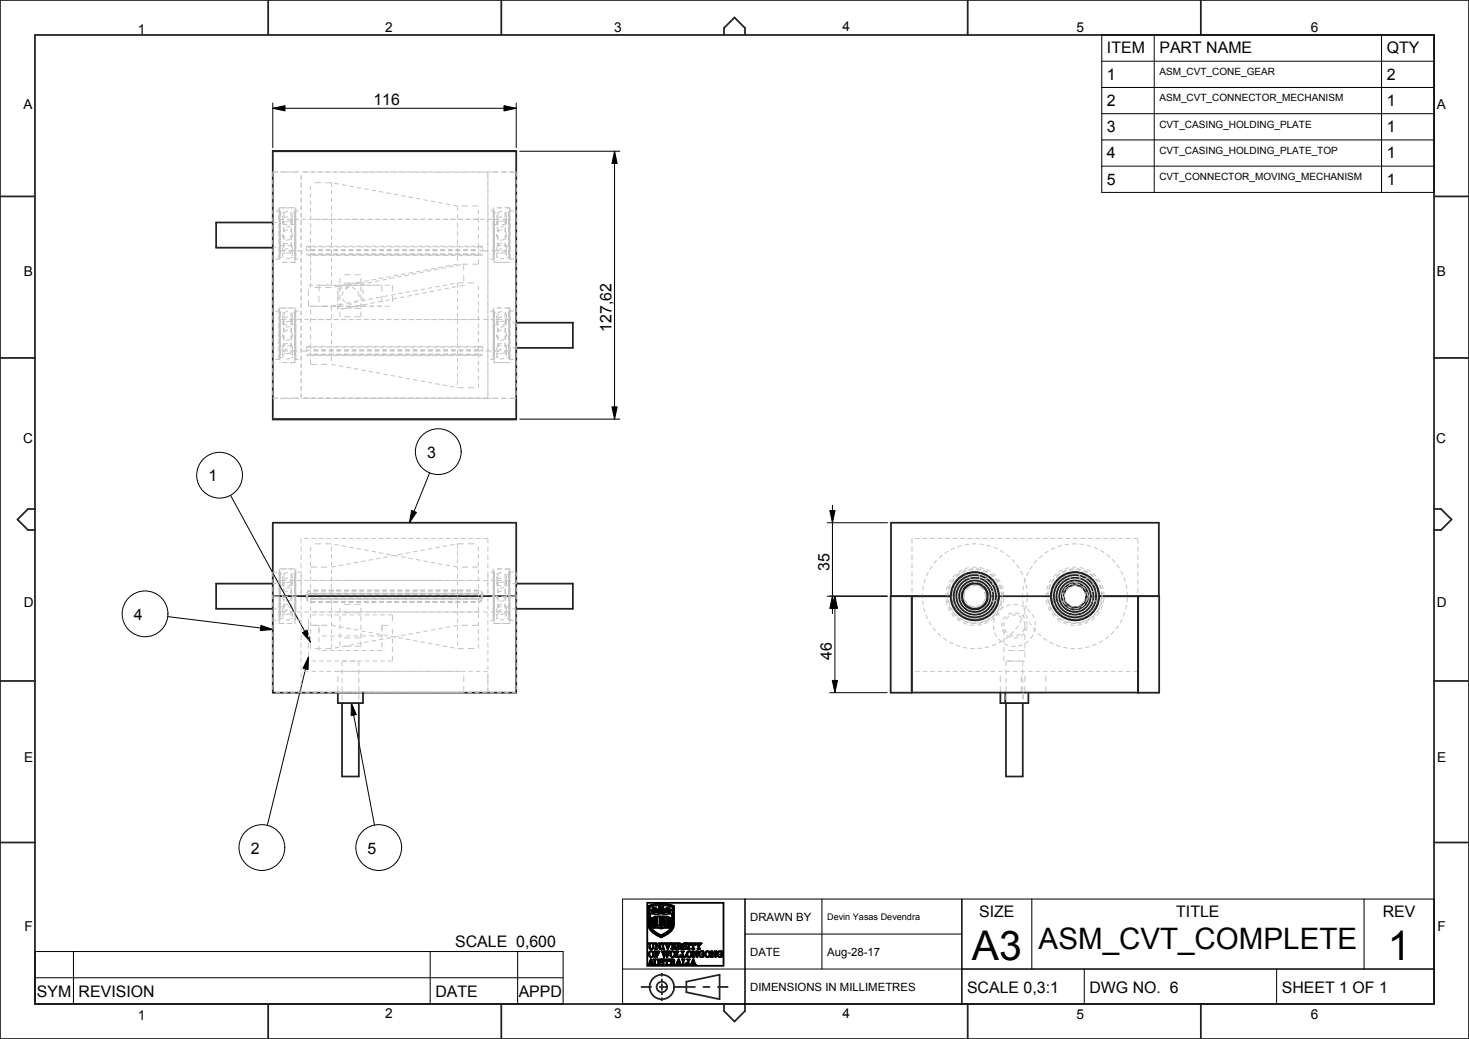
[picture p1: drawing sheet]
<svg xmlns="http://www.w3.org/2000/svg" width="420mm" height="297mm" viewBox="0 0 420 297" stroke-linecap="round" stroke-linejoin="round" font-family="sans-serif">
<defs><g id="words">
<g font-size="11.7">
<text x="277.8" y="274.5">A3</text>
<text x="396.7" y="274.4">1</text>
</g>
<text font-size="8.5" x="297" y="271.3">ASM_CVT_COMPLETE</text>
<g font-size="4.6">
<text x="316.5" y="15.3">ITEM</text>
<text x="331.5" y="15.3">PART NAME</text>
<text x="396.5" y="15.3">QTY</text>
<text x="316.5" y="22.8">1</text>
<text x="396.5" y="22.8">2</text>
<text x="106.8" y="30.1">116</text>
<text x="316.5" y="30.3">2</text>
<text x="396.5" y="30.3">1</text>
<text x="316.5" y="37.8">3</text>
<text x="396.5" y="37.8">1</text>
<text x="316.5" y="45.3">4</text>
<text x="396.5" y="45.3">1</text>
<text x="316.5" y="52.8">5</text>
<text x="396.5" y="52.8">1</text>
<text x="174.8" y="94.9" transform="rotate(-90 174.8 94.9)">127,62</text>
<text x="122.1" y="130.9">3</text>
<text x="59.6" y="137.6">1</text>
<text x="237.1" y="163.3" transform="rotate(-90 237.1 163.3)">35</text>
<text x="38.3" y="177.2">4</text>
<text x="237.8" y="188.6" transform="rotate(-90 237.8 188.6)">46</text>
<text x="71.7" y="244">2</text>
<text x="105.1" y="244">5</text>
<text x="279.9" y="262.3">SIZE</text>
<text x="336.3" y="262.3">TITLE</text>
<text x="395.3" y="262.3">REV</text>
<text x="130.1" y="270.6">SCALE 0,600</text>
<text x="10.6" y="285">SYM</text>
<text x="22.5" y="285">REVISION</text>
<text x="124.5" y="285">DATE</text>
<text x="148.3" y="285">APPD</text>
<text x="276.5" y="283.8">SCALE 0,3:1</text>
<text x="311.5" y="283.8">DWG NO. 6</text>
<text x="366.5" y="283.8">SHEET 1 OF 1</text>
</g>
<g font-size="3.9">
<text x="39.4" y="9.7">1</text>
<text x="110.1" y="9.1">2</text>
<text x="175.6" y="9.1">3</text>
<text x="240.9" y="9">4</text>
<text x="307.8" y="9.3">5</text>
<text x="374.8" y="9.3">6</text>
<text x="6.8" y="31.1">A</text>
<text x="410.8" y="31.1">A</text>
<text x="6.8" y="78.9">B</text>
<text x="410.8" y="78.9">B</text>
<text x="6.6" y="126.5">C</text>
<text x="410.6" y="126.5">C</text>
<text x="6.8" y="173.5">D</text>
<text x="410.8" y="173.5">D</text>
<text x="6.9" y="217.9">E</text>
<text x="410.9" y="217.9">E</text>
<text x="7" y="266.3">F</text>
<text x="411" y="266.3">F</text>
<text x="39.4" y="291.7">1</text>
<text x="110.1" y="291.1">2</text>
<text x="175.6" y="291.1">3</text>
<text x="240.9" y="291">4</text>
<text x="307.8" y="291.3">5</text>
<text x="374.8" y="291.3">6</text>
</g>
<g font-size="3.3">
<text x="214.5" y="263.3">DRAWN BY</text>
<text x="214.5" y="273.3">DATE</text>
<text x="236.5" y="273.3">Aug-28-17</text>
<text x="214.5" y="283.3">DIMENSIONS IN MILLIMETRES</text>
</g>
<g font-size="2.9">
<text x="331.5" y="21.5">ASM_CVT_CONE_GEAR</text>
<text x="331.5" y="29">ASM_CVT_CONNECTOR_MECHANISM</text>
<text x="331.5" y="36.5">CVT_CASING_HOLDING_PLATE</text>
<text x="331.5" y="44">CVT_CASING_HOLDING_PLATE_TOP</text>
<text x="331.5" y="51.5">CVT_CONNECTOR_MOVING_MECHANISM</text>
</g>
<text font-size="2.6" x="236.5" y="263">Devin Yasas Devendra</text>
</g></defs>
<g fill="none" stroke="#000" stroke-width=".51">
<path d="M185.1 258.1h21.8v18h-21.8zM185.3 259l1.5-.5 1.8-.2 2.2 .2 1.9 .5-.1 5.6-.3 1-.9 .9-2.4 1.4-1.8-.9-1.1-1-.7-1.6zM185.4 259.1l1.7-.5 2.1-.2 2 .2 1.4 .5v5.4l-.4 1.1-.9 .9-2.3 1.3-1.8-1-1.1-.9-.6-1.6zM185.6 259.2l1.5-.5 1.7-.1 2 .1 1.7 .5-.2 5.8-.8 1.2-1.9 1.2a1.1 1.1 0 0 1-1.6-.2l-1.6-1.1-.7-1.2zM185.8 259.3l1.4-.4 1.8-.1 1.8 .1 1.5 .4v4.9l-.2 .8-.9 1.2-2.1 1.3-2.2-1.3-1-1.2-.1-.8zM186.7 259.6l.1 .4zM187 259.9l-.3-.4v.5M187.1 259.9l.4-.4-.2 .7 .3 .6-.5-.2M187.1 259.9h-.1M187.3 259.7l.1-.1-.2 .3zM188.4 259.2l.5 .1 .1 .4 .2-.4 .4-.1-.1 .6 .6 .2-.3 .3h-.5l-.3 .7-.3-.7h-.4l-.3-.3 .6-.2zM188.6 259.4l.3 .3z"/>
<path d="M189.2 259.4h.3l-.3 .3zM189.5 259.9l.5 .1zM190.6 259.6l.3 .3zM191 259.9l-.5-.4v.4l.2 .3M191 259.9h.1M191 259.9l.4-.4v.6l.5 .1-.5 .2M191.4 258.7h.1M191.4 259.6l-.2 .4zM185.4 269.6h.7l-.2 .2v1.1l.4 .3 .4-.3v-1l-.2-.3h.6l-.2 .2-.2 1.3-.5 .2-.5-.2-.1-1.3zM185.9 272.1l.4-.1 .3 .3 .1 .8-.3 .4-.6-.3zM185.9 261.2l1.8 .2 1.4-.2 1.2 .2 1.8-.2v3.2l-.5 1.1-.9 .9-1.7 .9-1.9-1.1-.7-.7-.4-.9zM186.1 274.5v.1a.3 .3 0 0 1 .2 .3 .3 .3 0 0 1-.4 .3z"/>
<path d="M186.1 274.2l.9 1.6h-.8l.3-.1-.2-.5h-.5l-.2 .5 .2 .1h-.5zM186.3 260.2h.1M186.3 264.5h.2zM186.3 262.6l.2 .1zM186.3 263.3l.4 .3-.2 .3-.3-.3zM186.3 262.4l.4 .2-.3 .4-.2-.3zM186.3 263.6h.1M186.3 264.2l.4 .2-.3 .4-.2-.3zM186.5 260l-.3 .2 .5 .2-.2 .5h.4l.1-.3M186.5 260l.2 .1M186.5 260.1l-.2 .1M186.5 260.1h.1l-.3 .1"/>
<path d="M186.7 260.6l.1-.1-.2 .3zM186.7 260.1h.1M186.8 262.2h.2v2.8v-2.7l-.1 .2v2.6l2.1 .2 2.2-.2v-2.6l-.1 2.5-.1-2.8h.3v2.1a.68 .68 0 0 1-.1 .9 .68 .68 0 0 1-.9 0l-1.3 .2-2.2-.2zM186.8 274.2h.7l-.2 .2v1l.5 .4 .4-.4v-.9l-.3-.3h.6l-.2 .2-.2 1.3-.5 .2-.4-.2-.1-1.3zM186.9 260.5l.4-.3-.1 .2zM187.1 260.6h.1M187.1 271.9h1.3v.5l-.4-.4a.34 .34 0 0 0-.5 .3 .34 .34 0 0 0 .4 .4l.2-.3v.7l-.5-.3v.6l.2 .2h-.7l.2-.3v-1.2zM187.2 262.1l-.1 2.7zM187.3 269.6h.4l.9 1.3v-1l-.2-.3h.6l-.3 .3v1.4l-1.1-1.4v1.1l.3 .3h-.6l.2-.3v-1.1zM187.3 262l1.6 .1v.1l-.3-.1 .3 .2v.2l-.3-.1 .3 .2v.2l-.3-.1 .3 .3h-.3l.3 .3-.3-.1 .3 .2v.2l-.3-.1 .3 .2v.1h-.3l.3 .3h-.3l.3 .1v.2l-.3-.1 .3 .4h-1.6zM187.4 262.8h.5zM187.4 264.4h.5z"/>
<path d="M187.4 263.9h.5zM187.4 262.5h.5zM187.4 263.6h.5zM187.4 263.1h.5zM187.4 262.2h.5zM187.5 264.2h.1M187.5 263.4h.3M187.5 260.2h.2l.6 .8-.6-.3zM187.7 264.2h-.2M187.7 264.2h.1M187.7 264.2h.2h-.4M187.8 264.2h-.3"/>
<path d="M187.8 263.3l-.3 .1M187.8 263.3h.1M187.8 263.3v.1M188.1 260l.4-.1zM188.4 261h.1M188.7 263.5h.1M188.8 260.2l.5 .1-.4 .1zM188.8 274.3l.9-.1v.4l-.4-.3-.4 .2 .8 .7-.3 .6-.8 .1v-.5l.5 .4 .5-.3-.9-.6zM189.1 262.1l.4-.2 1.3 .1v2.6l-1.7 .1zM189.2 269.6h.7l-.2 .2v1.2l.2 .3h-.7l.2-.3v-1.2zM189.2 269.7h.1M189.4 263l.9 .1z"/>
<path d="M189.4 263h.1M189.4 262.2l.7 .1zM189.4 263.5l.9 .2zM189.4 262.7l.9 .1zM189.4 264.3l.8 .1M189.4 263.8l.9 .1zM189.4 264l.9 .2zM189.4 263.2l.9 .2zM189.4 263.2v.1M189.4 262.4l.9 .2zM189.4 264.3h.1M189.5 272.7l.1 .1"/>
<path d="M190 274.2h1.3v.5l-.2-.3-.3-.1v1.4l.2 .1h-.8l.3-.1v-1.4l-.6 .4zM190.1 262.2l.2 .1zM190.1 269.6h.7l-.2 .2 .4 1.2 .4-1.1-.2-.3h.6l-.8 1.7zM190.2 262.6h.1M190.2 264.4h.1M190.3 272.5l-.4 1.1-.3-.8M190.3 272.5h.1M190.3 272.5l.4 1.1 .4-1M190.4 260.2h.1l-.1 .4-.7 .4zM190.7 260.2l-.3 .6 .6-.2M190.8 260.2l.3 .3zM190.8 260.2h.1"/>
<path d="M190.9 262.1l.1 2.7zM190.9 260.1l.3 .3zM191 271h.1M191 260.6h.1M191.2 272.5l.3-.6h-.6l.2 .3-.3 1-.3-1.1 .2-.2h-.7l.3 .4-.4 .9-.3-1.1 .2-.2h-.7l.4 .8M191.2 272.5h.1M191.2 260.5l.3 .3zM191.3 260.4l.3 .5h-.4l-.2-.3M191.3 260.4h.1M191.4 263.5l.4-.1a.25 .25 0 0 1 .1 .3 .25 .25 0 0 1-.3 .1l.1-.2zM191.4 264.4l.4-.1v.5h-.2l.1-.2zM191.4 262.6l.4-.2v.6h-.2l.1-.3z"/>
<path d="M191.4 260.1l.4 .1zM191.5 274.2l1.3 .2v.4l-.4 .2 .3 .2 .4 .7-.4-.1-.2-.6-.3-.1h-.2v.6l.3 .1h-.8l.3-.1v-1.3zM191.8 262.4h.1M191.9 269.6h1.3v.5l-.5-.4a.32 .32 0 0 0-.3 .3 .32 .32 0 0 0 .2 .4l.3-.3v.6l-.2-.2h-.3a.44 .44 0 0 0 .1 .5 .44 .44 0 0 0 .5 .1l.3-.3v.5h-1.4l.3-.5-.1-1zM192 272.1l.5-.1 .3 .3v.8l-.3 .4-.4-.1-.2-.3zM192 274.3l.5 .1v.5l-.5 .1zM192.6 264.9h.1M193.3 271.9h.7l-.3 .2v1.4l.6-.1 .3-.4v.6h-1.4l.3-.2v-1.3zM193.5 269.6l1.2 .2v.4l-.3 .2 .3 .2 .3 .7-.4-.1-.1-.6-.3-.1a.33 .33 0 0 0-.4 .2 .33 .33 0 0 0 .2 .4l.2 .2h-.7l.2-.2v-1.2zM193.7 271.1h.1M193.9 269.7l.6 .2v.4l-.4 .1a.34 .34 0 0 1-.3-.2 .34 .34 0 0 1 .1-.4zM194 274.5v.2a.22 .22 0 0 1 .2 .3 .22 .22 0 0 1-.2 .2 .22 .22 0 0 1-.2-.3z"/>
<path d="M194 274.2l.9 1.6h-.8l.2-.1-.1-.5h-.5l-.2 .5 .2 .1h-.5zM194.8 271.9h.7l-.2 .2v1.4l.5-.1 .3-.4a.5 .5 0 0 1-.2 .6 .5 .5 0 0 1-.6 0h-.5l.2-.4v-1.1zM194.9 274.2h.8l-.2 .2v1.4l.5-.1 .2-.4 .1 .5h-1.3l.2-.1v-1.3zM195.3 269.8l.9-.2v.5l-.4-.4-.4 .2 .8 .7-.2 .6-.8 .1v-.5l.5 .4 .4-.3-.9-.6zM196.4 274.2h.8l-.3 .2v1.3l.3 .1h-.8l.3-.1v-1.3zM196.5 269.6h.7l-.2 .2v1.2l.2 .3h-.7l.3-.2v-1.2zM196.8 272.1l.4-.1 .3 .3v.7l-.2 .5h-.4l-.3-.3zM197.5 269.6h.8a.4 .4 0 0 1 .5 .1 .4 .4 0 0 1 .1 .4l-.3-.3-.3-.1v1.4l.2 .2h-.7l.2-.2v-1.4l-.3 .1-.2 .3zM198 271.9a1.64 1.64 0 0 1 1.2 1.2l.1 .1v-1l-.3-.3h.7l-.3 .3v1.4l-1.1-1.4v1.1l.3 .3h-.6l.2-.5v-1zM198.1 274.5l.3 .7h-.5zM198.2 274.2l.8 1.6h-.7l.2-.1-.1-.5h-.5l-.2 .5 .2 .1h-.5zM199 269.6h.7l-.2 .2 .1 .3a.27 .27 0 0 0 .4 .2 .27 .27 0 0 0 .2-.4l-.2-.3h.6l-.7 1v.5l.3 .2h-.8l.3-.2v-.5z"/>
<path d="M200 272.1l1.1-.2v.5l-.4-.4-.4 .1-.3 .7 .2 .5 .4 .2 .3-.1v-.5l-.2-.1h.6l-.2 .7-.6 .1-.6-.3-.2-.6zM202 272.1l.4-.1 .3 .3 .1 .8-.4 .4-.6-.3zM203.2 271.9a1.51 1.51 0 0 1 1.3 1.2l.1-.9-.3-.3h.6l-.2 .3v1.4l-1.2-1.4 .1 1.1 .2 .3h-.6l.2-.7v-.8zM205.3 272.1l1.1-.2v.5l-.3-.4h-.4l-.4 .8 .2 .5 .4 .2 .3-.1v-.5l-.3-.1h.7l-.2 .7-.6 .1-.6-.3-.2-.6z"/>
<circle cx="189" cy="260" r=".16"/>
<circle cx="186.2" cy="272.8" r=".83"/>
<circle cx="186.5" cy="263.6" r=".09"/>
<circle cx="187" cy="260.2" r=".17"/>
<circle cx="192.3" cy="272.8" r=".82"/>
<circle cx="197" cy="272.7" r=".82"/>
<circle cx="202.3" cy="272.7" r=".82"/>
</g>
<g fill="#000">
<path d="M78 31l3.5-.8v1.5zM144.1 30.2l3.5 .8-3.5 .7zM175.7 43.2l.8 3.5h-1.5zM175 116.3h1.5l-.8 3.5zM117.7 145.9l1.4 .6-2 2.9zM237.3 145.9h1.5l-.8 3.5zM74.6 178.8l3.4 1.1-3.6 .4zM238 170.4l.8 3.5h-1.5zM238.7 170.4l.8 3.5h-1.5zM88.2 187.8l-.1 3.6-1.5-.4zM86.5 180.8l1.3-.7 1 3.5zM238 194.5h1.5l-.8 3.5z"/>
<path d="M100.5 201l1.4 3.3-1.5 .3z"/>
</g>
<g fill="none" stroke="#000" stroke-width=".29">
<path d="M315 10h95v45h-95zM315 17.5h95M330 10v45M395 10v45M78 31l3.5-.8v1.5zM78 29.5v12.7M78 31h69.6M144.1 30.2l3.5 .8-3.5 .7zM147.6 29.5v12.7M315 25h95M315 32.5h95M148.6 43.2h28.6"/>
<path d="M175.7 43.2l.8 3.5h-1.5zM175.7 43.2v76.6M315 40h95M315 47.5h95M148.6 119.8h28.6M175 116.3h1.5l-.8 3.5zM122.8 135.2l-5.7 14.2M65.9 141.6l22.9 42M117.7 145.9l1.4 .6-2 2.9zM236.5 149.4h17.2M237.3 145.9h1.5l-.8 3.5zM238 144.4v31"/>
<path d="M48 176.3l30 3.6M74.6 178.8l3.4 1.1-3.6 .4zM236.5 170.4h17.2M238 170.4l.8 3.5h-1.5zM238.7 170.4l.8 3.5h-1.5zM238.7 170.4v27.6M86.5 180.8l1.3-.7 1 3.5zM88.2 187.8l-.1 3.6-1.5-.4zM88.2 187.8l-11.8 48.1M237.2 198h16.5M238 194.5h1.5l-.8 3.5zM100.5 201l1.4 3.3-1.5 .3z"/>
<path d="M100.5 201l6.6 34.9M178 257h232v30h-232zM213 257v30M235 257v20M275 257v30M295 257v20M390 257v20M10 272h151v15h-151zM10 279.5h151M21 272v15M123 272v15M148 272v15"/>
<path d="M178 277h232M213 267h62M310 277v10M365 277v10"/>
<circle cx="62.8" cy="135.8" r="6.5"/>
<circle cx="125.3" cy="129.1" r="6.5"/>
<circle cx="41.5" cy="175.5" r="6.5"/>
<circle cx="74.9" cy="242.3" r="6.5"/>
<circle cx="108.3" cy="242.3" r="6.5"/>
</g>
<g fill="none" stroke="#222226" stroke-width=".51">
<path d="M0 0h420v297h-420zM10 10h400v277h-400zM76.7 0v10M143.3 0v10M207 10v-2l3-3 3 3v2M276.7 0v10M343.3 0v10M0 56.2h10M78 43.1h69.6v76.8h-69.6zM78 43.2h69.6M410 56.2h10M0 102.3h10"/>
<path d="M78 119.8h69.6M410 102.3h10M10 145.5h-2l-3 3 3 3h2M78 149.4h69.6v48.6h-69.6zM410 145.5h2l3 3-3 3h-2M78 170.4h69.6M254.7 170.4v-21h76.6v21M260.7 170.4v27.6h-6v-27.6h17.1M314.3 170.4h17.1v27.6h-6.1M325.4 170.4v27.6M0 194.7h10M325.3 191.9h.1"/>
<path d="M410 194.7h10M0 240.8h10M410 240.8h10M189.2 278.1v1M189.2 279.8v.7M76.7 287v10M143.3 287v10M183.2 282.1h3.2M188.4 282.1h2.1M189.2 281.1v2M189.2 283.8v.7M189.2 285.1v1"/>
<path d="M192.6 282.1h.1M192.6 282.1h6.3M196.2 280.6l9.5-2v7l-9.5-2zM200.9 282.1h2.1M205.1 282.1h3.1M207 287v2l3 3 3-3v-2M276.7 287v10M343.3 287v10"/>
<circle cx="278.7" cy="170.4" r="6.8"/>
<circle cx="278.7" cy="170.4" r="6"/>
<circle cx="278.7" cy="170.4" r="5.3"/>
<circle cx="278.7" cy="170.4" r="3.8"/>
<circle cx="307.4" cy="170.4" r="6.8"/>
<circle cx="307.4" cy="170.4" r="6"/>
<circle cx="307.4" cy="170.4" r="5.3"/>
<circle cx="307.4" cy="170.4" r="3.8"/>
<circle cx="307.4" cy="170.4" r="3.2"/>
<circle cx="189.2" cy="282.1" r="3.5"/>
<circle cx="189.2" cy="282.1" r="1.5"/>
</g>
<g fill="none" stroke="#c2c2cc" stroke-width=".29">
<path d="M78 49.1h1.3M79.8 59.6v1.3M79.9 59.4l-.1 .1M79.9 59.4h.1M80 59.4h-.1M80 59.4h.1M80 59.4v14.7M80 59.4h1.3M80.1 49.1h1.3M82.2 59.4h1.3M82.2 49.1h1.3M84.3 49.1h1.3"/>
<path d="M84.4 59.4v14.7M84.5 59.4h.1M84.6 59.5h.1M84.6 59.5v.1M84.6 59.6v14.3M86.1 49.2h.1M86.1 50.1v1.3M86.1 52.2v1.3M86.1 54.4v1.3M86.1 56.6v1.2M86.1 58.7v1.3M86.4 49.1h1.3"/>
<path d="M86.9 49.2h1.3M88.5 49.1h1.3M88.8 52.2h.1M88.8 53.1v1.3M88.8 55.2v1.3M88.8 57.4v1.2M88.8 59.5v1.3M89.1 49.2h1.3M90 52.2h1.8M90.6 49.1h1.3M91.2 49.2h1.3M92.8 49.1h1.2"/>
<path d="M93 52.2h1.8M93.4 49.2h1.2M94.8 52.2v1.3M94.8 54.4v1.2M94.8 56.5v1.3M94.8 58.6v1.3M94.8 52.2h.1M94.9 49.1h1.2M95.5 49.2h1.3M95.6 52.4l1.3 .2M97 49.1h1.2M97.6 49.2h1.3"/>
<path d="M97.8 52.8l1.2 .2M99.1 49.1h1.2M99.8 49.2h1.2M99.9 53.2l1.2 .2M101.2 49.1h1.3M101.9 49.2h1.3M102 53.5l1.3 .3M103.3 49.1h1.3M104 49.2h1.3M104.1 53.9l1.3 .3M105.4 49.1h1.3M106.2 49.2h1.3"/>
<path d="M106.2 54.3l1.3 .3M107.5 49.1h1.3M108.3 49.2h1.3M108.3 54.7l1.3 .3M109.6 49.1h1.3M110.4 49.2h1.3M110.5 55.1l1.2 .3M111.7 49.1h1.3M112.6 49.2h1.3M112.6 55.5l1.2 .2M113.8 49.1h1.3M114.7 55.9l1.3 .2"/>
<path d="M114.7 49.2h1.3M116 49.1h1.2M116.8 56.3l1.3 .2M116.8 49.2h1.3M118.1 49.1h1.2M118.9 56.7l1.3 .2M119 49.2h1.3M120.2 49.1h1.2M121 57.1l1.3 .2M121.1 49.2h1.3M122.3 49.1h1.2M123.2 57.5l1.2 .2"/>
<path d="M123.3 49.2h1.2M124.4 49.1h1.3M125.3 57.9l1.3 .2M125.4 49.2h1.3M126.5 49.1h1.3M127.4 58.2l1.3 .3M127.5 49.2h1.3M128.6 49.1h1.3M129.5 58.6l1.3 .3v1.4M129.7 49.2h1.2M130.7 49.1h1.3M131.8 49.2h1.3"/>
<path d="M132 58.9h1.8M132.8 49.1h1.3M133.9 49.2h1.3M134.9 49.1h1.3M135 58.9h1.8M136.1 49.2h1.3M136.8 58.9h.1M136.8 59.8v1.5M137 49.1h1.3M138.2 49.2h1.3M139.2 49.1h1.2M139.5 49.2v1.3"/>
<path d="M139.5 51.4v1.3M139.5 53.5v1.3M139.5 55.7v1.3M139.5 57.8v1.3M139.5 60v1.3M141 59.6v14.3M141.1 59.4l-.1 .1M141.1 59.4h.1M141.2 59.4h.1M141.2 59.4v14.7M141.3 49.1h1.2M142.1 59.4h1.3"/>
<path d="M143.4 49.1h1.2M144.3 59.4h1.3v14.7M145.5 49.1h1.2M145.7 59.4h.1M145.8 59.5h.1M145.8 59.5v.1M145.8 59.6v1.3M79.8 61.8v1.3M79.8 63.9v1.3M79.8 66.1v1.3M79.8 68.3v1.3M79.8 70.5v1.3"/>
<path d="M79.8 72.6v1.4M79.8 63.4h.1M79.8 64h.1M79.8 74.8h.1M79.8 64.1h.1M79.8 74.9h.1M79.8 60.4h.1M79.8 74.9v.1M79.8 60.4v1.4M79.8 62.7v1.3M79.8 64.9v1.4M79.8 67.2v1.4"/>
<path d="M79.8 69.5v1.3M79.8 71.7v1.4M79.8 74h.1M79.8 64.2h.1M79.8 75h.1M79.9 74h.1M79.9 71h.1M79.9 64.2h.1M79.9 70.2h.1M79.9 74.1h.1M79.9 60.3h.1M80 60.3h-.1"/>
<path d="M80 72.5v.4M80 60.4v.5M80 60.4h.1M80 70.2h-.1M80 74.1h.1M80 70.2h.1M80 75h.1M80 70.2h1.3M80 74h.1M80 61.2v.4M80 73.2v.5M80 60.3h.1"/>
<path d="M80 63.4h.1M80 60.7l.1 .5M80 71.6l.1 .9M80 60.3v.1M80 73.5v.5M80 62.5v.9M80.1 60.4h.1M80.1 60.4v1.4M80.1 62.7v1.3M80.1 64.9v1.4M80.1 67.2v1.4M80.1 69.5v1.3"/>
<path d="M80.1 71.7v1.4M80.1 60.4v.3M80.1 71h.1M80.1 63.4h.1M80.1 71v.1M80.1 71.1h.1M80.1 62.8h.6M80.1 60.8v1.3M80.1 63v2M80.1 65.1v7.6M80.5 71.6h.6M80.6 60.8h.6v1.3"/>
<path d="M80.8 73.6h-.7v.2M80.9 75h1.3M80.9 64.2h1.3M81.1 62.8v1.3M81.1 65v1.3M81.1 67.2v1.3M81.1 69.4v1.3M81.2 63v1.2M81.2 65.1v1.2M81.2 67.2v1.3M81.2 69.3v1.3M81.2 71.4v1.3"/>
<path d="M82.2 70.2h1.3M83.1 75h1.3M83.1 64.2h1.3M83.2 60.8v1.3M83.2 63v1.2M83.2 65.1v1.2M83.2 67.2v1.3M83.2 69.3v1.3M83.2 71.4v1.3M83.2 73.6h.6M83.3 65v1.3M83.3 67.2v1.3"/>
<path d="M83.3 69.4v1.3M83.6 60.8h.6M83.7 71.6h.6M83.9 62.8h-.6v1.3M84.2 60.8v1.3M84.2 67.2l.1 1.3M84.2 69.3l.1 1.4M84.2 71.4v1.3M84.3 73.7v.3M84.3 63.3h.1M84.3 62.8l-.1 1.4M84.3 65l-.1 1.3"/>
<path d="M84.3 60.6l-.1 .2M84.3 63.4h.1M84.3 71h.1M84.3 74h.1M84.3 60.4v1.4M84.3 62.7v8.1M84.3 71.7v1.4M84.3 73.2l.1 .5M84.3 61.9l.1 .9M84.4 74.1h.1M84.4 71h.1M84.4 71l-.1 .9"/>
<path d="M84.4 60.4l-.1 .5M84.4 60.4h.1M84.4 74h.1M84.4 75h.1M84.4 73.5v.5M84.4 61.5v.4M84.4 60.7v.5M84.4 72.8v.4M84.4 64.2h.1M84.4 63.4h.1M84.4 60.3h.1M84.5 74.1h-.1"/>
<path d="M84.5 64.2h-.1M84.5 75h-.1M84.5 74.1h.1M84.5 75h.1M84.5 64.2h.1M84.5 71h.1M84.5 60.3v.1M84.5 70.2h.1M84.5 60.4h.1M84.5 74h.1M84.5 64.1v.1M84.5 74.9v.1"/>
<path d="M84.5 74.9h.1M84.5 64.1h.1M84.6 74.9h-.1M84.6 70.3h.1M84.6 60.4h.1M84.6 70.3v.1M84.6 70.4h.1M86.1 60.9v1.2M86.1 63v1.3M86.1 65.2v1.3M86.1 67.3v1.3M86.1 69.5v1.3"/>
<path d="M86.1 71.6v1.3M86.1 73.8v1.3M86.1 75.9v1.3M86.1 78.1v1.3M87.6 72.7v.1M87.6 72.8h.1M87.6 72.7h.1M87.6 72.8l.1 .1M87.7 72.7h-.1M87.7 72.7h.1M87.7 72.9h.1M87.8 72.8l-.1 .1"/>
<path d="M87.8 72.7h-.1M87.8 72.8h.1M87.8 72.7h.1M87.9 72.8h-.1M87.9 72.8h.1M87.9 72.7h-.1M87.9 72.7h.1M88 72.8h-.1M88 72.8h.1M88.1 72.8h.1M88.1 72.8l48.7 .1M88.1 72.7h-.2"/>
<path d="M88.1 72.7h.1M88.1 72.8h-.1M88.1 73h.1M88.1 73h.7M88.2 72.8h-.1M88.3 72.6l-.2 .1M88.3 72.8h-.1M88.8 61.6v1.3M88.8 63.8v1.3M88.8 65.9v1.3M88.8 68.1v1.2M88.8 70.2v1.3"/>
<path d="M88.8 72.3v1.3M88.8 74.5v1.3M88.8 76.6v1.3M88.8 78.8v1.2M88.8 72.8h1.3M88.8 71.6h1.3M88.8 71.4h1.3M89.7 73h1.3M89.7 62.7h1.3M90.1 72.6h-1.3M91 72.8h1.3M91 72.6h1.3"/>
<path d="M91 71.6h1.3M91 71.4h1.3M91.8 73h1.4M91.8 62.7h1.4M93.2 72.8h1.3M93.2 72.6h1.3M93.2 71.6h1.3M93.2 71.4h1.3M94 73h1.3M94 62.7h1.3M94.8 60.8v1.3M94.8 62.9v1.3"/>
<path d="M94.8 65.1v1.2M94.8 67.2v1.3M94.8 69.3v1.3M94.8 71.5v1.3M94.8 73.6v1.3M94.8 75.8v1.2M94.8 77.9v1.3M95.3 72.8h1.3M95.3 72.6h1.3M95.3 71.6h1.3M95.3 71.4h1.3M96.2 73h1.3"/>
<path d="M96.2 62.7h1.3M97.5 72.8h1.3M97.5 72.6h1.3M97.5 71.6h1.3M97.5 71.4h1.3M98.4 73h1.3M98.4 62.7h1.3M99.7 72.8h1.3M99.7 72.6h1.3M99.7 71.6h1.3M99.7 71.4h1.3M100.6 73h1.3"/>
<path d="M100.6 62.7h1.3M101.9 72.8h1.3M101.9 72.6h1.3M101.9 71.6h1.3M101.9 71.4h1.3M102.8 73h1.3M102.8 62.7h1.3M104.1 72.8h1.3M104.1 72.6h1.3M104.1 71.6h1.3M104.1 71.4h1.3M104.9 73h1.3"/>
<path d="M104.9 62.7h1.3M106.2 72.8h1.4M106.2 72.6h1.4M106.2 71.6h1.4M106.2 71.4h1.4M107.1 73h1.3M107.1 62.7h1.3M107.5 79.8l-1.3 .3M108.4 72.8h1.3M108.4 72.6h1.3M108.4 71.6h1.3M108.4 71.4h1.3"/>
<path d="M109.3 73h1.3M109.3 62.7h1.3M109.6 79.4l-1.3 .3M110.6 79.8l-1.3 .3M110.6 72.8h1.3M110.6 72.6h1.3M110.6 71.6h1.3M110.6 71.4h1.3M111.5 73h1.3M111.5 62.7h1.3M111.7 79l-1.2 .3M112.7 79.4l-1.3 .3"/>
<path d="M112.8 72.8h1.3M112.8 72.6h1.3M112.8 71.6h1.3M112.8 71.4h1.3M113.7 73h1.3M113.7 62.7h1.3M113.8 78.7l-1.2 .2M114.8 79l-1.3 .2M115 72.8h1.3M115 72.6h1.3M115 71.6h1.3M115 71.4h1.3"/>
<path d="M115.8 73h1.4M115.8 62.7h1.4M116 78.3l-1.3 .2M116.9 78.6l-1.3 .2M117.2 72.8h1.3M117.2 72.6h1.3M117.2 71.6h1.3M117.2 71.4h1.3M118 73h1.3M118 62.7h1.3M118.1 77.9l-1.3 .2M119 78.2l-1.2 .2"/>
<path d="M119.3 72.8h1.3M119.3 72.6h1.3M119.3 71.6h1.3M119.3 71.4h1.3M120.2 77.5l-1.3 .2M120.2 73h1.3M120.2 62.7h1.3M121.2 77.8l-1.3 .2M121.5 72.8h1.3M121.5 72.6h1.3M121.5 71.6h1.3M121.5 71.4h1.3"/>
<path d="M122.3 77.1l-1.3 .2M122.4 73h1.3M122.4 62.7h1.3M123.3 77.3l-1.3 .3M123.7 72.8h1.3M123.7 72.6h1.3M123.7 71.6h1.3M123.7 71.4h1.3M124.4 76.7l-1.2 .2M124.6 73h1.3M124.6 62.7h1.3M125.4 76.9l-1.3 .3"/>
<path d="M125.9 72.8h1.3M125.9 72.6h1.3M125.9 71.6h1.3M125.9 71.4h1.3M126.6 76.3l-1.3 .2M126.8 73h1.3M126.8 62.7h1.3M127.5 76.5l-1.3 .3M128.1 72.8h1.3M128.1 72.6h1.3M128.1 71.6h1.3M128.1 71.4h1.3"/>
<path d="M128.7 75.9l-1.3 .2M128.9 73h1.3M128.9 62.7h1.3M129.6 76.1l-1.2 .2M130.2 72.8h1.4M130.2 72.6h1.4M130.2 71.6h1.4M130.2 71.4h1.4M130.8 61.3v1.4M130.8 63.6v1.5M130.8 66v1.4M130.8 68.4v1.4"/>
<path d="M130.8 70.8v1.4M130.8 73.1v1.5M130.8 75.5h.1M130.8 75.5l-1.3 .3M131.1 73h1.3M131.1 62.7h1.3M131.7 75.7l-1.2 .2M132 75.5h1.8M132.4 72.8h1.3M132.4 72.6h1.3M132.4 71.6h1.3M132.4 71.4h1.3"/>
<path d="M132.6 75.5v1.8M132.6 78.5v1.8M132.6 75.5h.1M133.3 73h1.3M133.3 62.7h1.3M134.6 72.8h1.3M134.6 72.6h1.3M134.6 71.6h1.3M134.6 71.4h1.3M135.5 73h1.3M135.5 62.7h1.3M136.8 73h.1"/>
<path d="M136.8 72.9h.1M136.8 62.2v1.4M136.8 64.6v1.4M136.8 67v1.4M136.8 69.3v1.5M136.8 71.7v1.4M136.8 74.1v1.4h-1.8M136.8 72.8h.1M136.8 72.6h.5M136.8 72.8h.6M137.3 72.6h.1M137.3 72.6l.2 .1"/>
<path d="M137.3 73h-.1M137.3 72.9h.1M137.4 72.8h.1M137.5 72.7h.1M137.5 72.9l-.2 .1M137.5 72.9h.1M137.6 72.8l-.3 .1M137.6 72.8h.1M137.7 72.9h-.2M137.7 72.9h.1M137.7 72.8h-.1M137.8 72.9h.1"/>
<path d="M137.8 72.8h-.1M137.9 72.9h-.1M137.9 72.8h-.1M137.9 72.9h.1M137.9 72.8h.1M137.9 72.8v.1M138 72.8h.1M139.5 62.1v1.3M139.5 64.3v1.3M139.5 66.5v1.2M139.5 68.6v1.3M139.5 70.8v1.2"/>
<path d="M139.5 72.9v1.3M139.5 75.1v1.3M139.5 77.2v1.3M139.5 79.4v1.3M141 71h.1M141 60.4h.1M141 64h.1M141 74.8h.1M141 64.1h.1M141 74.9h.1M141 74h.1M141 74.9l.1 .1"/>
<path d="M141 64.2h.1M141.1 74h.1M141.1 70.2l-.1 .1M141.1 63.4h.1M141.1 75h.1M141.1 64.2h.1M141.1 70.2h.1M141.1 74.1h.1M141.1 60.3h.1M141.2 74h.1M141.2 72.8v.4M141.2 60.7v.5"/>
<path d="M141.2 61.5v.4M141.2 73.5v.5M141.2 70.2h.1M141.2 75h.1M141.2 75h1.3M141.2 64.2h1.3M141.2 60.4h.1M141.2 60.3h.1M141.2 60.4v1.4M141.2 62.7v8.1M141.2 71.7v1.4M141.2 60.4v.5"/>
<path d="M141.2 71h.1M141.2 71v.9M141.2 63.4h.1M141.2 60.3v.1M141.3 60.4h.1M141.3 61.9l-.1 .9M141.3 73.2l-.1 .5M141.3 71h.1M141.3 63.4h.1M141.3 60.6v.2M141.3 71.1h.1M141.3 71.6h.6"/>
<path d="M141.3 73.7v.3M141.3 60.8v1.3M141.3 63v2M141.3 65.1v7.6M141.3 60.8h.7M141.7 62.8h.6v1.3M141.8 73.6h.6M142.1 70.2h1.3M142.3 65v1.3M142.3 67.2v1.3M142.3 69.4v1.3M142.4 60.8v1.3"/>
<path d="M142.4 63v1.2M142.4 65.1v1.2M142.4 67.2v1.3M142.4 69.3v1.3M142.4 71.4v1.3M143.4 75h1.3M143.4 64.2h1.3M144.3 70.2h1.3M144.4 63v1.2M144.4 65.1v1.2M144.4 67.2v1.3M144.4 69.3v1.3"/>
<path d="M144.4 71.4v1.3M144.5 62.8v1.3M144.5 65v1.3M144.5 67.2v1.3M144.5 69.4v1.3M144.5 71.6h.6M144.8 73.6h.6l.1 .2M144.9 62.8h.6l-.1 1.4M145 60.8h-.6v1.3M145.4 60.8v1.3M145.4 67.2l.1 1.3M145.4 69.3l.1 1.4"/>
<path d="M145.4 71.4v1.3M145.5 60.7v-.3v1.4M145.5 65l-.1 1.3M145.5 63.3h.1M145.5 63.3v.1M145.5 63.4h.1M145.5 71h.1M145.5 74h.1M145.5 62.7v1.3M145.5 64.9v1.4M145.5 67.2v1.4M145.5 69.5v1.3"/>
<path d="M145.5 71.7v1.4M145.5 62.5l.1 .9M145.5 73.5l.1 .5M145.6 71h-.1M145.6 71.6l-.1 .9M145.6 60.7l-.1 .5M145.6 74.1h.1M145.6 71h.1M145.6 74h.1M145.6 60.4h.1M145.6 73.2v.5M145.6 61.2v.4"/>
<path d="M145.6 75h.1M145.6 64.2h.1M145.6 60.3h.1M145.6 60.4v.5M145.6 72.5v.4M145.7 64.2h-.1M145.7 75h-.1M145.7 63.4h.1M145.7 60.3h.1M145.7 60.3v.1M145.7 64.2h.1M145.7 75h.1"/>
<path d="M145.7 60.4h.1M145.7 60.4v1.4M145.7 62.7v1.3M145.7 64.9v1.4M145.7 67.2v1.4M145.7 69.5v1.3M145.7 71.7v1.4M145.7 64.1v.1M145.7 64.1h.1M145.7 74.9h.1M145.8 74.9h-.1M145.8 70.3h.1"/>
<path d="M145.8 70.3v.1M145.8 70.4h.1M145.8 61.8v1.3M145.8 63.9v1.3M145.8 66.1v1.3M145.8 68.3v1.3M145.8 70.5v1.3M145.8 72.6v1.4M79.8 88.2v1.3M79.8 90.4v1.3M79.8 92.6v1.3M79.8 94.8v1.3"/>
<path d="M79.8 96.9v1.3M79.8 99.1v1.3M79.8 92.1h.1M79.8 92.7h.1M79.8 92.7v.1M79.8 89.1h.1M79.8 88.1h.1M79.8 98.9h.1M79.8 89.1v1.3M79.8 91.3v1.4M79.8 93.6v1.3M79.8 95.8v1.4"/>
<path d="M79.8 98.1v1.4M79.9 98.9h-.1M79.9 99.6h.1M79.9 98.9h.1M79.9 88.1h.1M79.9 98.8h.1M79.9 88h.1M79.9 89h.1M80 89h-.1M80 89.1v.4M80 89.1h.1M80 98.8h-.1"/>
<path d="M80 88h-.1M80 98.8h.1M80 88h.1M80 88v14.8M80 98.8h1.3M80 88h1.3M80 89.8v.5M80 89h.1M80 92.1h.1M80 89.4l.1 .4M80 91.2v.9M80.1 89h.1"/>
<path d="M80.1 89.1h.1M80.1 89.1v1.3M80.1 91.3v1.4M80.1 93.6v1.3M80.1 95.8v1.4M80.1 98.1v1.4M80.1 89.1v.2M80.1 99.7h.1M80.1 92h.1M80.1 91.4h.6M80.1 89.5v1.3M80.1 91.6v2"/>
<path d="M80.1 93.7v7.7M80.6 89.5h.6v1.3M80.9 92.8h1.3M81.1 91.4v1.3M81.1 93.6v1.4M81.1 95.8v1.4M81.1 98.1v1.3M81.2 91.6v1.3M81.2 93.7v1.3M81.2 95.8v1.3M81.2 98v1.2M82.2 98.8h1.3"/>
<path d="M82.2 88h1.3M83.1 92.8h1.3M83.2 89.5v1.3M83.2 91.6v1.3M83.2 93.7v1.3M83.2 95.8v1.3M83.2 98v1.2M83.3 93.6v1.4M83.3 95.8v1.4M83.3 98.1v1.3M83.6 89.5h.6M83.9 91.4h-.6v1.3"/>
<path d="M84.2 89.5v1.3M84.2 95.8l.1 1.4M84.2 98l.1 1.4M84.3 91.9v.1M84.3 91.4l-.1 1.5M84.3 93.6l-.1 1.4M84.3 92h.1M84.3 89.2l-.1 .3M84.3 99.7h.1M84.3 89.1v1.3M84.3 91.3v8.2M84.3 90.6l.1 .9"/>
<path d="M84.4 99.6h.1M84.4 99.6l-.1 .9M84.4 89.1l-.1 .4M84.4 89.1h.1M84.4 88v14.8M84.4 90.1v.5M84.4 89.4v.4M84.4 92.8h.1M84.4 92.1h.1M84.4 89h.1M84.5 92.8h-.1M84.5 92.8h.1"/>
<path d="M84.5 99.6h.1M84.5 89h.1M84.5 98.9h.1M84.5 88.1h.1M84.5 89.1h.1M84.6 89.1h.1M84.6 98.9v.1M84.6 88.1v.1M84.6 88.2h.1M84.6 99h.1M84.6 88.2l-.1 14.4M86.1 80.2v1.3"/>
<path d="M86.1 82.4v1.3M86.1 84.5v1.3M86.1 86.7v1.3M86.1 88.8v1.3M86.1 91v1.3M86.1 93.1v1.3M86.1 95.3v1.3M86.1 97.4v1.3M86.1 99.6v1.3M88.8 80.9v1.3M88.8 87.5h.1M88.8 88.5v1.4"/>
<path d="M88.8 90.8v1.5M88.8 93.2v1.5M88.8 95.6v1.4M88.8 98v1.4M88.8 91.3h1.3M88.8 87.5h1.8M90 82.2h1.8M91 91.3h1.3M91.2 87.5h.1M91.2 81.5h1.3M91.8 87.5h1.8M92.1 87.5h1.3"/>
<path d="M93 82.2h1.8M93.2 91.3h1.3M93.4 81.5h1.4M94.3 87.5h1.4M94.8 80v1.3M94.8 89.9v1.4M94.8 92.3v1.4M94.8 94.7v1.4M94.8 97v1.5M94.8 99.4v1.4M94.8 82.2h.1M95.3 91.3h1.3"/>
<path d="M95.7 81.5h1.3M96.1 87.3l-1.3 .2v1.4M96.6 82.5h.1M96.6 83.7v1.8M96.6 86.7v1.8M96.6 88.5h.1M96.6 87.5h1.3M96.9 81.8l-1.3 .2M97.5 91.3h1.3M97.9 82.3l-1.3 .2M97.9 81.5h1.4M98.2 86.9l-1.3 .2"/>
<path d="M98.7 88.1l-1.3 .3M98.8 87.5h1.4M99 81.4l-1.2 .2M99.7 91.3h1.3M100 81.9l-1.3 .2M100.2 81.5h1.3M100.3 86.5l-1.3 .2M100.8 87.7l-1.2 .3M101.1 87.5h1.3M101.1 81l-1.2 .2M101.9 91.3h1.3M102.1 81.5l-1.3 .2"/>
<path d="M102.4 86.1l-1.3 .2M102.4 81.5h1.4M102.9 87.3l-1.2 .3M103.3 80.6l-1.3 .2M103.3 87.5h1.4M104.1 91.3h1.3M104.2 81.1l-1.3 .2M104.5 85.7l-1.2 .3M104.7 81.5h1.3M105.1 86.9l-1.3 .2M105.4 80.2l-1.3 .3M105.6 87.5h1.3"/>
<path d="M106.2 91.3h1.4M106.3 80.6l-1.2 .3M106.6 85.3l-1.2 .3M106.9 81.5h1.4M107.2 86.5l-1.3 .2M107.8 87.5h1.4M108.4 91.3h1.3M108.4 80.2l-1.2 .3M108.8 84.9l-1.3 .3M109.2 81.5h.1M109.3 86.1l-1.3 .2M110.6 91.3h1.3"/>
<path d="M110.9 84.5l-1.3 .3M111.4 85.7l-1.3 .2M112.8 91.3h1.3M113 84.2l-1.3 .2M113.5 85.2l-1.2 .3M115 91.3h1.3M115.1 83.8l-1.3 .2M115.6 84.8l-1.2 .3M117.2 91.3h1.3M117.2 83.4l-1.2 .2M117.8 84.4l-1.3 .3M119.3 91.3h1.3"/>
<path d="M119.4 83l-1.3 .2M119.9 84l-1.3 .2M121.5 82.6l-1.3 .2M121.5 91.3h1.3M122 83.6l-1.3 .2M123.6 82.2l-1.3 .2M123.7 91.3h1.3M124.1 83.2l-1.3 .2M125.7 81.8l-1.3 .2M125.9 91.3h1.3M126.2 82.8l-1.2 .2M127.8 81.4l-1.2 .2"/>
<path d="M128.1 91.3h1.3M128.4 82.3l-1.3 .3M129.9 81l-1.2 .3M130.2 91.3h1.4M130.5 81.9l-1.3 .3M130.8 80.9v1.2M130.8 83v1.3M130.8 85.1v1.3M130.8 87.3v1.3M130.8 89.4v1.3M130.8 91.6v1.2M130.8 93.7v1.3"/>
<path d="M130.8 95.8v1.3M130.8 98v1.3M130.8 80.9h.1M130.8 80.9h1.8M132.4 91.3h1.3M132.6 81.5h.1M132.6 81.5l-1.3 .3M133.8 80.9h1.8M134.6 91.3h1.3M136.8 80.9h.1M136.8 81.7v1.3M136.8 83.9v1.2"/>
<path d="M136.8 86v1.3M136.8 88.1v1.3M136.8 90.3v1.3M136.8 92.4v1.3M136.8 94.6v1.2M136.8 96.7v1.3M136.8 98.8v1.3M139.5 81.5v1.3M139.5 83.7v1.3M139.5 85.8v1.3M139.5 88v1.3M139.5 90.1v1.3"/>
<path d="M139.5 92.3v1.3M139.5 94.4v1.3M139.5 96.6v1.3M139.5 98.7v1.3M141 88.2v14.4M141 99.6h.1M141 89.1h.1M141 92.7h.1M141 92.7v.1M141 88.1h.1M141 98.9h.1M141 92.8h.1"/>
<path d="M141.1 88.1h-.1M141.1 92.1h.1M141.1 92.8h.1M141.1 98.9h-.1M141.1 88.1h.1M141.1 98.8v.1M141.1 88v.1M141.1 89h.1M141.1 98.8h.1M141.1 88h.1M141.2 89.4v.4M141.2 90.1v.5"/>
<path d="M141.2 98.8h.1M141.2 88h.1M141.2 88v14.8M141.2 92.8h1.3M141.2 89.1h.1M141.2 89h.1M141.2 89.1v1.3M141.2 91.3v8.2M141.2 89.1v.4M141.2 99.6h.1M141.2 99.6v.9M141.2 92.1h.1"/>
<path d="M141.3 89h.1M141.3 89.1h.1M141.3 90.6l-.1 .9M141.3 99.7h.1M141.3 92h.1M141.3 89.2v.3M141.3 89.5v1.3M141.3 91.6v2M141.3 93.7v7.7M141.3 89.5h.7M141.7 91.4h.6v1.3M142.1 98.8h1.3"/>
<path d="M142.1 88h1.3M142.3 93.6v1.4M142.3 95.8v1.4M142.3 98.1v1.3M142.4 89.5v1.3M142.4 91.6v1.3M142.4 93.7v1.3M142.4 95.8v1.3M142.4 98v1.2M143.4 92.8h1.3M144.3 88h1.3v14.8M144.3 98.8h1.3"/>
<path d="M144.4 91.6v1.3M144.4 93.7v1.3M144.4 95.8v1.3M144.4 98v1.2M144.5 91.4v1.3M144.5 93.6v1.4M144.5 95.8v1.4M144.5 98.1v1.3M144.9 91.4h.6l-.1 1.5M145 89.5h-.6v1.3M145.4 89.5v1.3M145.4 95.8l.1 1.4"/>
<path d="M145.4 98l.1 1.4M145.5 89.3v-.2v1.3M145.5 93.6l-.1 1.4M145.5 91.9v.1M145.5 92h.1M145.5 99.7h.1M145.5 91.3v1.4M145.5 93.6v1.3M145.5 95.8v1.4M145.5 98.1v1.4M145.5 91.2l.1 .9M145.6 99.6h-.1"/>
<path d="M145.6 89.4l-.1 .4M145.6 99.6h.1M145.6 89.1h.1M145.6 89.8v.5M145.6 92.8h.1M145.6 89h.1M145.6 89.1v.4M145.7 92.8h-.1M145.7 92.1h.1M145.7 89h.1M145.7 92.8h.1M145.7 98.9h.1"/>
<path d="M145.7 88.1h.1M145.7 89.1h.1M145.7 89.1v1.3M145.7 91.3v1.4M145.7 93.6v1.3M145.7 95.8v1.4M145.7 98.1v1.4M145.8 98.9h.1M145.8 88.1h.1M145.8 88.1v.1M145.8 98.9v.1M145.8 99h.1"/>
<path d="M145.8 88.2h.1M145.8 88.2v1.3M145.8 90.4v1.3M145.8 92.6v1.3M145.8 94.8v1.3M145.8 96.9v1.3M145.8 99.1v1.3M78 113.9h1.3M79.8 101.3v1.3M79.8 102.6h.1M79.8 103.5h.1M79.8 103.5v.1"/>
<path d="M79.8 100.4v1.3M79.9 102.7h.1M79.9 103.6h.1M80 101.1v.5M80 102.7h.1M80 103.6h.1M80 102.6h.1M80 101.9v.4M80 100.2l.1 .9M80 102.2v.4M80.1 100.4v1.3M80.1 102.6h.1"/>
<path d="M80.1 113.9h1.3M80.5 100.3h.6M80.8 102.2h-.7v.3M80.9 103.6h1.3M81.2 100.1v1.3M82.2 113.9h1.3M83.1 103.6h1.3M83.2 100.1v1.3M83.2 102.2h.6M83.7 100.3h.6M84.2 100.1v1.3M84.3 102.4v.2"/>
<path d="M84.3 113.9h1.3M84.3 102.6h.1M84.3 100.4v1.3M84.3 101.9l.1 .4M84.3 102.7h.1M84.4 102.7h.1M84.4 102.6h.1M84.4 103.6h.1M84.4 102.2v.4M84.4 101.4v.5M84.5 102.7h-.1M84.5 103.6h-.1"/>
<path d="M84.5 102.7h.1M84.5 103.6h.1M84.5 102.6h.1M86.1 101.8v1.2M86.1 103.9v1.3M86.1 106.1v1.2M86.1 108.2v1.3M86.1 110.4v1.3M86.1 112.5v1.3M86.4 113.9h1.3M86.9 113.8h1.3M87.6 101.4h.1"/>
<path d="M87.6 101.5h.1M87.7 101.4h.1M87.7 101.5h.1M87.7 101.4l.1 .1M87.8 101.6h.1M87.8 101.5h.1M87.8 101.5h.2M87.9 101.6h.1M87.9 101.6h.2M88 101.5h.1M88 101.5h.3M88.1 101.6h.1"/>
<path d="M88.1 101.6h.2M88.1 101.3h.1M88.2 101.4h-.1M88.3 101.5h.1M88.3 101.6h.1M88.5 113.9h1.3M88.8 101.4h.1M88.8 101.4h-.6M88.8 101.5h.1M88.8 100.4v1.4M88.8 102.7v1.5h1.8M88.8 101.6h1.3"/>
<path d="M88.8 101.3h-.7M89.1 113.8h1.3M89.7 101.4h1.3M89.7 101.3h1.3M89.7 101.2h1.3M89.7 100.3h1.3M89.7 100h1.3M90.6 113.9h1.3M91 101.6h1.3M91.2 113.8h1.3M91.8 104.2h1.8M91.8 101.4h1.4"/>
<path d="M91.8 101.3h1.4M91.8 101.2h1.4M91.8 100.3h1.4M91.8 100h1.4M92.8 113.9h1.2M93.2 101.6h1.3M93.4 113.8h1.2M94 101.4h1.3M94 101.3h1.3M94 101.2h1.3M94 100.3h1.3M94 100h1.3"/>
<path d="M94.8 101.8v1.4M94.8 104.2h.1M94.8 104.2l1.3 .2M94.9 113.9h1.2M95.3 101.6h1.3M95.5 113.8h1.3M96.2 101.4h1.3M96.2 101.3h1.3M96.2 101.2h1.3M96.2 100.3h1.3M96.2 100h1.3M96.9 104.6l1.3 .2"/>
<path d="M97 113.9h1.2M97.5 101.6h1.3M97.6 113.8h1.3M98.4 101.4h1.3M98.4 101.3h1.3M98.4 101.2h1.3M98.4 100.3h1.3M98.4 100h1.3M99 104.9l1.3 .3M99.1 113.9h1.2M99.7 101.6h1.3M99.8 113.8h1.2"/>
<path d="M100.6 101.4h1.3M100.6 101.3h1.3M100.6 101.2h1.3M100.6 100.3h1.3M100.6 100h1.3M101.1 105.3l1.3 .3M101.2 113.9h1.3M101.9 101.6h1.3M101.9 113.8h1.3M102.8 101.4h1.3M102.8 101.3h1.3M102.8 101.2h1.3"/>
<path d="M102.8 100.3h1.3M102.8 100h1.3M103.3 105.7l1.2 .3M103.3 113.9h1.3M104 113.8h1.3M104.1 101.6h1.3M104.9 101.4h1.3M104.9 101.3h1.3M104.9 101.2h1.3M104.9 100.3h1.3M104.9 100h1.3M105.4 106.1l1.2 .3"/>
<path d="M105.4 113.9h1.3M106.2 113.8h1.3M106.2 101.6h1.4M107.1 101.4h1.3M107.1 101.3h1.3M107.1 101.2h1.3M107.1 100.3h1.3M107.1 100h1.3M107.5 106.5l1.3 .2M107.5 113.9h1.3M108.3 113.8h1.3M108.4 101.6h1.3"/>
<path d="M109.3 101.4h1.3M109.3 101.3h1.3M109.3 101.2h1.3M109.3 100.3h1.3M109.3 100h1.3M109.6 106.9l1.3 .2M109.6 113.9h1.3M110.4 113.8h1.3M110.6 101.6h1.3M111.5 101.4h1.3M111.5 101.3h1.3M111.5 101.2h1.3"/>
<path d="M111.5 100.3h1.3M111.5 100h1.3M111.7 107.3l1.3 .2M111.7 113.9h1.3M112.6 113.8h1.3M112.8 101.6h1.3M113.7 101.4h1.3M113.7 101.3h1.3M113.7 101.2h1.3M113.7 100.3h1.3M113.7 100h1.3M113.8 113.9h1.3"/>
<path d="M113.8 107.7l1.3 .2M114.7 113.8h1.3M115 101.6h1.3M115.8 101.4h1.4M115.8 101.3h1.4M115.8 101.2h1.4M115.8 100.3h1.4M115.8 100h1.4M116 113.9h1.2M116 108.1l1.2 .2M116.8 113.8h1.3M117.2 101.6h1.3"/>
<path d="M118 101.4h1.3M118 101.3h1.3M118 101.2h1.3M118 100.3h1.3M118 100h1.3M118.1 113.9h1.2M118.1 108.5l1.3 .2M119 113.8h1.3M119.3 101.6h1.3M120.2 113.9h1.2M120.2 108.9l1.3 .2M120.2 101.4h1.3"/>
<path d="M120.2 101.3h1.3M120.2 101.2h1.3M120.2 100.3h1.3M120.2 100h1.3M121.1 113.8h1.3M121.5 101.6h1.3M122.3 113.9h1.2M122.3 109.3l1.3 .2M122.4 101.4h1.3M122.4 101.3h1.3M122.4 101.2h1.3M122.4 100.3h1.3"/>
<path d="M122.4 100h1.3M123.3 113.8h1.2M123.7 101.6h1.3M124.4 113.9h1.3M124.4 109.6l1.3 .3M124.6 101.4h1.3M124.6 101.3h1.3M124.6 101.2h1.3M124.6 100.3h1.3M124.6 100h1.3M125.4 113.8h1.3M125.9 101.6h1.3"/>
<path d="M126.5 113.9h1.3M126.6 110l1.2 .3M126.8 101.4h1.3M126.8 101.3h1.3M126.8 101.2h1.3M126.8 100.3h1.3M126.8 100h1.3M127.5 113.8h1.3M128.1 101.6h1.3M128.6 113.9h1.3M128.7 110.4l1.2 .3M128.9 101.4h1.3"/>
<path d="M128.9 101.3h1.3M128.9 101.2h1.3M128.9 100.3h1.3M128.9 100h1.3M129.7 113.8h1.2M130.2 101.6h1.4M130.7 113.9h1.3M130.8 110.8h.1M130.8 100.1v1.3M130.8 102.3v1.2M130.8 104.4v1.3M130.8 106.5v1.3"/>
<path d="M130.8 108.7v1.3M130.8 110.8h1.8M131.1 101.4h1.3M131.1 101.3h1.3M131.1 101.2h1.3M131.1 100.3h1.3M131.1 100h1.3M131.8 113.8h1.3M132.4 101.6h1.3M132.8 113.9h1.3M133.3 101.4h1.3M133.3 101.3h1.3"/>
<path d="M133.3 101.2h1.3M133.3 100.3h1.3M133.3 100h1.3M133.8 110.8h1.8M133.9 113.8h1.3M134.6 101.6h1.3M134.9 113.9h1.3M135.5 101.4h1.3M135.5 101.3h1.3M135.5 101.2h1.3M135.5 100.3h1.3M135.5 100h1.3"/>
<path d="M136.1 113.8h1.3M136.8 101v1.3M136.8 103.1v1.3M136.8 105.3v1.2M136.8 107.4v1.3M136.8 109.5v1.3M137 113.9h1.3M137.2 101.4h.2M137.3 101.3h.2M137.4 101.4h.1M137.4 101.6h-.6M137.4 101.6h.1"/>
<path d="M137.4 101.4h.2M137.5 101.3h.1M137.5 101.3h.3M137.5 101.5h-48.7M137.5 101.5h.1M137.6 101.4h.1M137.6 101.4l.1 .1M137.7 101.5h.1M137.8 101.3h.1M137.8 101.5h.1M137.9 101.5h.1M137.9 101.4h.1"/>
<path d="M138 101.4h.1M138 101.4l-.1 .1M138.2 113.8h1.3M139.2 113.9h1.2M139.5 100.9v1.3M139.5 103v1.3M139.5 105.2v1.3M139.5 107.3v1.3M139.5 109.5v1.3M139.5 111.7v1.2M139.5 113.8h.1M141 103.5h.1"/>
<path d="M141 103.5v.1M141 102.6h.1M141 103.6h.1M141.1 102.7h.1M141.2 102.6h.1M141.2 101.4v.5M141.2 102.2v.4M141.2 103.6h.1M141.2 103.6h1.3M141.2 100.4v1.3M141.3 101.9l-.1 .4M141.3 113.9h1.2"/>
<path d="M141.3 100.3h.6M141.3 102.4v.2M141.8 102.2h.6M142.4 100.1v1.3M143.4 113.9h1.2M143.4 103.6h1.3M144.4 100.1v1.3M144.5 100.3h.6M144.8 102.2h.6l.1 .3M145.4 100.1v1.3M145.5 113.9h1.2M145.5 102.6h.1"/>
<path d="M145.5 100.4v1.3M145.5 102.7h.1M145.5 102.2l.1 .4M145.6 100.2l-.1 .9M145.6 102.7h.1M145.6 102.6h.1M145.6 101.9v.4M145.6 103.6h.1M145.6 101.1v.5M145.7 103.6h-.1M145.7 103.6h.1M145.7 100.4v1.3"/>
<path d="M145.7 102.6h.1M145.8 102.6h.1M145.8 101.3v1.3M86.1 153.9v1.4M86.1 156.3v1.4M86.1 158.6v1.5M86.9 153.9h1.3M88.8 155.4h.1M88.8 156.3v1.3M88.8 158.4v1.3M89.1 153.9h1.3M90 155.4h1.8"/>
<path d="M91.2 153.9h1.3M93 155.4h1.8M93.4 153.9h1.2M94.8 156.3v1.3M94.8 158.4v1.3M95.5 153.9h1.3M95.6 155.6l1.3 .2M97.6 153.9h1.3M97.8 156l1.2 .2M99.8 153.9h1.2M99.9 156.4l1.2 .2M101.9 153.9h1.3"/>
<path d="M102 156.8l1.3 .2M104 153.9h1.3M104.1 157.2l1.3 .2M106.2 153.9h1.3M106.2 157.6l1.3 .2M106.6 159.9l-1.2 .2M108.3 153.9h1.3M108.3 158l1.3 .2M108.8 159.5l-1.3 .3M110.4 153.9h1.3M110.5 158.3l1.2 .3M110.9 159.1l-1.3 .3"/>
<path d="M112.6 153.9h1.3M112.6 158.7l1.2 .3M113 158.7l-1.3 .3M114.7 159.1l1.3 .3M114.7 153.9h1.3M115.1 158.3l-1.3 .3M116.8 159.5l1.3 .3M116.8 153.9h1.3M117.2 158l-1.2 .2M118.9 159.9l1.3 .2M119 153.9h1.3M119.4 157.6l-1.3 .2"/>
<path d="M121.1 153.9h1.3M121.5 157.2l-1.3 .2M123.3 153.9h1.2M123.6 156.8l-1.3 .2M125.4 153.9h1.3M125.7 156.4l-1.3 .2M127.5 153.9h1.3M127.8 156l-1.2 .2M129.7 153.9h1.2M129.9 155.6l-1.2 .2M130.8 157.6v1.3M130.8 159.7v1.3"/>
<path d="M131.8 153.9h1.3M132.6 155.4h-1.8v1.3M133.8 155.4h1.8M133.9 153.9h1.3M136.1 153.9h1.3M136.8 155.4h.1M136.8 156.3v1.3M136.8 158.4v1.3M138.2 153.9h1.3v1.4M139.5 156.3v1.4M139.5 158.6v1.5M260.7 153.9h.1"/>
<path d="M260.7 153.9v1.4M260.7 156.3v1.4M260.7 158.6v1.5M261.6 153.9h1.3M263.8 153.9h1.3M265.9 153.9h1.3M268.1 153.9h1.3M270.2 153.9h1.3M272.4 153.9h1.3M274.5 153.9h1.3M276.7 153.9h1.3M278.8 153.9h1.3"/>
<path d="M281 153.9h1.3M283.1 153.9h1.3M285.3 153.9h1.3M287.4 153.9h1.3M289.6 153.9h1.3M291.7 153.9h1.3M293.9 153.9h1.3M296 153.9h1.3M298.2 153.9h1.3M300.4 153.9h1.2M302.5 153.9h1.3M304.7 153.9h1.2"/>
<path d="M306.8 153.9h1.3M309 153.9h1.3M311.1 153.9h1.3M313.3 153.9h1.3M315.4 153.9h1.3M317.6 153.9h1.3M319.7 153.9h1.3M321.9 153.9h1.3M324 153.9h1.3v1.4M325.3 156.3v1.4M325.3 158.6v1.5M78 170.4h1.3"/>
<path d="M79.8 162.8v1.3M79.8 165v1.3M79.8 167.2v1.3M79.8 169.3v1.3M79.8 171.5v1.3M79.8 173.7v1.3M79.8 175.9v1.3M79.8 163.6v1.4M79.8 174.2h.1M79.8 166.7h.1M79.8 167.2v.1M79.8 178v.1"/>
<path d="M79.8 167.3h.1M79.8 178.1h.1M79.8 178.1v.1M79.8 167.4h.1M79.8 178.2h.1M79.8 165.9v1.4M79.8 168.2v1.3M79.8 170.4v1.4M79.8 172.7v1.3M79.8 174.9v1.4M79.8 177.2h.1M79.9 173.5h.1"/>
<path d="M79.9 162.7h.1M79.9 177.3h.1M79.9 162.6v.1M79.9 173.4h.1M79.9 162.6h.1M79.9 163.5h.1M80 163.5h-.1M80 163.6v.5M80 177.2h.1M80 163.6h.1M80 173.4h-.1M80 162.6h-.1"/>
<path d="M80 177.3h.1M80 176v.5M80 176.8v.4M80 173.4h.1M80 162.6h.1M80 162.6v14.7M80 178.2h.1M80 178.2h1.3M80 173.4h1.3M80 167.4h1.3M80 162.6h1.3M80 164.4v.5"/>
<path d="M80 166.7h.1M80 174.8l.1 .9M80 166.6v.1M80 166.6h.1M80.1 163.6h.1M80.1 165.2l-.1 .9M80.1 163.6v1.4M80.1 165.9v1.4M80.1 168.2v1.3M80.1 170.4v1.4M80.1 172.7v1.3M80.1 174.9v1.4"/>
<path d="M80.1 163.6v.3M80.1 174.3h.1M80.1 174.9h.6M80.1 166h.6M80.1 170.4h1.3M80.1 177v.2M80.1 166.2v2M80.1 168.3v7.6M80.1 176.8h.7M80.8 164.1h-.7v1.2M81.1 166v1.3M81.1 168.2v1.3"/>
<path d="M81.1 170.4v1.4M81.1 172.6v1.4M81.2 164.1v1.2M81.2 166.2v1.3M81.2 168.3v1.3M81.2 170.4v1.3M81.2 172.5v1.3M81.2 174.7v1.2M82.2 178.2h1.3M82.2 173.4h1.3M82.2 167.4h1.3M82.2 162.6h1.3"/>
<path d="M82.2 170.4h1.3M83.2 166.2v1.3M83.2 168.3v1.3M83.2 170.4v1.3M83.2 172.5v1.3M83.2 174.7v1.2M83.2 176.8h.6M83.3 168.2v1.3M83.3 170.4v1.4M83.3 172.6v1.4M83.3 174.9h.6M83.8 164.1h-.6v1.2"/>
<path d="M83.9 166h-.6v1.3M84.2 164.1v1.2M84.2 170.4l.1 1.4M84.2 172.5l.1 1.5M84.2 174.7v1.2M84.3 177v.2M84.3 166.5h.1M84.3 166l-.1 1.5M84.3 168.2l-.1 1.4M84.3 166.6h.1M84.3 174.3h.1M84.3 170.4h1.3"/>
<path d="M84.3 177.2h.1M84.3 163.6v.3M84.3 165.2l.1 .9M84.3 163.6v1.4M84.3 165.9v8.1M84.3 174.9v1.4M84.3 174.2h.1M84.3 176.8l.1 .4M84.4 174.8l-.1 .9M84.4 177.3h.1M84.4 174.2h.1M84.4 163.6v.5"/>
<path d="M84.4 163.6l-.1 .5M84.4 164.4v.5M84.4 162.6v14.7M84.4 178.2h.1M84.4 176.8v.4M84.4 176v.5M84.4 167.4h.1M84.4 166.7h.1M84.4 163.5h.1M84.5 177.3h-.1M84.5 167.4h-.1M84.5 178.2h-.1"/>
<path d="M84.5 177.3h.1M84.5 167.4h.1M84.5 178.2h.1M84.5 163.6h.1M84.5 173.5h.1M84.5 162.7h.1M84.5 177.2h.1M84.6 178.2h-.1M84.6 167.4h-.1M84.6 173.5h.1M84.6 162.7h.1M84.6 173.6h.1"/>
<path d="M84.6 162.8h.1M84.6 162.8v14.4M86.1 161v1.4M86.1 163.4v1.4M86.1 165.7v1.4M86.1 168.1v1.4M86.4 170.4h1.3M87.6 171h.1M87.6 169.9h.1M87.6 171v.2M87.6 169.9v.1M87.6 170h.1"/>
<path d="M87.6 170v.1M87.6 170.1h.1M87.6 171.2h.1M87.6 170.1v.1M87.6 171.2v.1M87.6 170.2h.1M87.6 171.3h.1M87.6 170.2l.1 .1M87.7 171.3v.1M87.7 170.3h.1M87.7 171.4h.1M87.7 170.3v.1"/>
<path d="M87.7 170.4h.1M87.7 171.4v.1M87.7 169.9h.1M87.7 170.9v.1M87.7 171v.1M87.7 169.8v.1M87.7 169.9v.1M87.7 170.9h.1M87.7 171.1h.1M87.7 169.8h.1M87.7 171.5l.1 .1M87.7 170.4l.1 .1"/>
<path d="M87.7 170v.1M87.7 170.8v.1M87.7 171.1v.1M87.7 169.7v.1M87.7 170.1h.1M87.7 171.2h.1M87.7 170.7h.1M87.7 169.7h.1M87.7 170.1v.1M87.7 171.2l.1 .1M87.7 170.2h.1M87.8 170.6l-.1 .1"/>
<path d="M87.8 171.3h.1M87.8 169.6l-.1 .1M87.8 170.2h.1M87.8 171.6h.1M87.8 170.5v.1M87.8 170.6h.1M87.8 169.5v.1M87.8 171.6v.1M87.8 171.7h.1M87.8 170.2v.1M87.8 169.2h.1M87.8 170.6l.1 .1"/>
<path d="M87.9 170.4l-.1 .2M87.9 169.4l-.1 .1M87.9 171.7h.1M87.9 170.4h.1M87.9 169.3v.1M87.9 171.7v.1M87.9 169.1l-.1 .1M87.9 170.7h.1M87.9 169.3h.1M87.9 171.8h.1M87.9 170.1l-.1 .1M87.9 169.1h.1"/>
<path d="M87.9 170.7l.1 .1M87.9 170.3h.1M87.9 169.2v.1M87.9 170.1h.1M88 170.3h-.1M88 169.2h-.1M88 171.8v.1M88 170.2v.1M88 169.2h.1M88 171.9h.1M88 170.2h.1M88 169.1v.1"/>
<path d="M88 169l-.1 .1M88 170.8l.1 .1M88.1 170.2h-.1M88.1 169.1h-.1M88.1 169h-.1M88.1 170.9h.1M88.1 170l-.2 .1M88.1 168.9v.1M88.1 170.1v.1M88.1 169v.1M88.2 169.9l-.1 .1M88.2 168.9h-.1"/>
<path d="M88.2 170.1h-.1M88.2 169h-.1M88.2 169h.1M88.2 169.9h.1M88.2 178.8v1.5M88.3 170l-.1 .1M88.3 169.9h-.1M88.3 168.8l-.1 .1M88.3 169.9h.1M88.3 168.8h.1M88.3 170h.1M88.3 168.9l-.1 .1"/>
<path d="M88.4 169.8l-.1 .1M88.4 170h-.1M88.4 168.9h-.1M88.4 169.8h.1M88.4 168.8h-.1M88.4 168.8h.1M88.5 168.7l-.1 .1M88.5 168.7h.1M88.5 170.4h1.3M88.6 169.8h-.2M88.6 168.7h-.1M88.6 169.8h.1"/>
<path d="M88.6 168.7h.1M88.6 169.9l-.2 .1M88.6 168.8l-.2 .1M88.7 169.9h-.1M88.7 168.8h-.1M88.7 169.8h-.1M88.7 168.7h-.1M88.7 169.8h.1M88.7 168.7h.1M88.7 169.9h.1M88.7 168.8h.1M88.8 169.8h-.1"/>
<path d="M88.8 168.7h-.1M88.8 171.1h48M88.8 171h.1M88.8 160.6v1.3M88.8 162.7v1.3M88.8 164.9v1.2M88.8 167v1.3M88.8 169.1v1.3M88.8 171.3v1.3M88.8 173.4v1.3M88.8 175.6v1.2M88.8 177.7v1.3"/>
<path d="M88.8 179.8v1.3M88.8 178.8h1.8M88.8 172.1h1.3M88.8 171h1.3M88.8 169.8h48M88.8 169.6h1.3M88.8 162.1h1.8M88.8 169.8h.1M88.8 169.9h-.1M88.8 168.7h.1M88.8 168.8h-.1M89.7 174.9h1.3"/>
<path d="M89.7 171.2h1.3M89.7 169.9h1.3M89.7 168.8h1.3M89.7 168.7h1.3M89.7 165.9h1.3M90.1 172h-1.3M90.6 170.4h1.3M91 172.1h1.3M91 172h1.3M91 171h1.3M91 169.6h1.3M91.2 179.7v1.5"/>
<path d="M91.8 178.8h1.8M91.8 162.1h1.8M91.8 174.9h1.4M91.8 171.2h1.4M91.8 169.9h1.4M91.8 168.8h1.4M91.8 168.7h1.4M91.8 165.9h1.4M92.8 170.4h1.2M93.2 172.1h1.3M93.2 172h1.3M93.2 171h1.3"/>
<path d="M93.2 169.6h1.3M94 174.9h1.3M94 171.2h1.3M94 169.9h1.3M94 168.8h1.3M94 168.7h1.3M94 165.9h1.3M94.8 160.6v1.3M94.8 162.7v1.3M94.8 164.9v1.2M94.8 167v1.3M94.8 169.1v1.3"/>
<path d="M94.8 171.3v1.3M94.8 173.4v1.3M94.8 175.6v1.2M94.8 177.7v1.3M94.8 179.8v1.3M94.8 178.8l1.3 .2M94.9 170.4h1.2M95.3 172.1h1.3M95.3 172h1.3M95.3 171h1.3M95.3 169.6h1.3M96.1 161.9l-1.3 .2"/>
<path d="M96.2 174.9h1.3M96.2 171.2h1.3M96.2 169.9h1.3M96.2 168.8h1.3M96.2 168.7h1.3M96.2 165.9h1.3M96.9 179.1l1.3 .3M97 170.4h1.2M97.5 172.1h1.3M97.5 172h1.3M97.5 171h1.3M97.5 169.6h1.3"/>
<path d="M98.2 161.5l-1.3 .2M98.4 174.9h1.3M98.4 171.2h1.3M98.4 169.9h1.3M98.4 168.8h1.3M98.4 168.7h1.3M98.4 165.9h1.3M99 179.5l1.3 .3M99.1 170.4h1.2M99.7 172.1h1.3M99.7 172h1.3M99.7 171h1.3"/>
<path d="M99.7 169.6h1.3M100.3 161.1l-1.3 .2M100.6 174.9h1.3M100.6 171.2h1.3M100.6 169.9h1.3M100.6 168.8h1.3M100.6 168.7h1.3M100.6 165.9h1.3M101.1 179.9l1.3 .3M101.2 170.4h1.3M101.9 172.1h1.3M101.9 172h1.3"/>
<path d="M101.9 171h1.3M101.9 169.6h1.3M102.4 160.7l-1.3 .2M102.8 174.9h1.3M102.8 171.2h1.3M102.8 169.9h1.3M102.8 168.8h1.3M102.8 168.7h1.3M102.8 165.9h1.3M103.3 170.4h1.3M104.1 172.1h1.3M104.1 172h1.3"/>
<path d="M104.1 171h1.3M104.1 169.6h1.3M104.5 160.3l-1.2 .2M104.9 174.9h1.3M104.9 171.2h1.3M104.9 169.9h1.3M104.9 168.8h1.3M104.9 168.7h1.3M104.9 165.9h1.3M105.4 170.4h1.3M106.2 172.1h1.4M106.2 172h1.4"/>
<path d="M106.2 171h1.4M106.2 169.6h1.4M107.1 174.9h1.3M107.1 171.2h1.3M107.1 169.9h1.3M107.1 168.8h1.3M107.1 168.7h1.3M107.1 165.9h1.3M107.5 170.4h1.3M108.4 172.1h1.3M108.4 172h1.3M108.4 171h1.3"/>
<path d="M108.4 169.6h1.3M109.2 178.8v1.4M109.3 174.9h1.3M109.3 171.2h1.3M109.3 169.9h1.3M109.3 168.8h1.3M109.3 168.7h1.3M109.3 165.9h1.3M109.6 170.4h1.3M110.6 172.1h1.3M110.6 172h1.3M110.6 171h1.3"/>
<path d="M110.6 169.6h1.3M111.5 174.9h1.3M111.5 171.2h1.3M111.5 169.9h1.3M111.5 168.8h1.3M111.5 168.7h1.3M111.5 165.9h1.3M111.7 170.4h1.3M112.2 178.8h.1M112.2 179.8v1.5M112.8 172.1h1.3M112.8 172h1.3"/>
<path d="M112.8 171h1.3M112.8 169.6h1.3M113.7 174.9h1.3M113.7 171.2h1.3M113.7 169.9h1.3M113.7 168.8h1.3M113.7 168.7h1.3M113.7 165.9h1.3M113.8 170.4h1.3M115 172.1h1.3M115 172h1.3M115 171h1.3"/>
<path d="M115 169.6h1.3M115.8 174.9h1.4M115.8 171.2h1.4M115.8 169.9h1.4M115.8 168.8h1.4M115.8 168.7h1.4M115.8 165.9h1.4M116 170.4h1.2M117.2 172.1h1.3M117.2 172h1.3M117.2 171h1.3M117.2 169.6h1.3"/>
<path d="M118 174.9h1.3M118 171.2h1.3M118 169.9h1.3M118 168.8h1.3M118 168.7h1.3M118 165.9h1.3M118.1 170.4h1.2M119.3 172.1h1.3M119.3 172h1.3M119.3 171h1.3M119.3 169.6h1.3M120.2 170.4h1.2"/>
<path d="M120.2 174.9h1.3M120.2 171.2h1.3M120.2 169.9h1.3M120.2 168.8h1.3M120.2 168.7h1.3M120.2 165.9h1.3M121 160.3l1.3 .2M121.5 172.1h1.3M121.5 172h1.3M121.5 171h1.3M121.5 169.6h1.3M122.3 170.4h1.2"/>
<path d="M122.4 174.9h1.3M122.4 171.2h1.3M122.4 169.9h1.3M122.4 168.8h1.3M122.4 168.7h1.3M122.4 165.9h1.3M123.2 160.7l1.2 .2M123.7 172.1h1.3M123.7 172h1.3M123.7 171h1.3M123.7 169.6h1.3M124.4 170.4h1.3"/>
<path d="M124.4 179.9l-1.2 .3M124.6 174.9h1.3M124.6 171.2h1.3M124.6 169.9h1.3M124.6 168.8h1.3M124.6 168.7h1.3M124.6 165.9h1.3M125.3 161.1l1.3 .2M125.9 172.1h1.3M125.9 172h1.3M125.9 171h1.3M125.9 169.6h1.3"/>
<path d="M126.5 170.4h1.3M126.6 179.5l-1.3 .3M126.8 174.9h1.3M126.8 171.2h1.3M126.8 169.9h1.3M126.8 168.8h1.3M126.8 168.7h1.3M126.8 165.9h1.3M127.4 161.5l1.3 .2M128.1 172.1h1.3M128.1 172h1.3M128.1 171h1.3"/>
<path d="M128.1 169.6h1.3M128.6 170.4h1.3M128.7 179.1l-1.3 .3M128.9 174.9h1.3M128.9 171.2h1.3M128.9 169.9h1.3M128.9 168.8h1.3M128.9 168.7h1.3M128.9 165.9h1.3M129.5 161.9l1.3 .2M130.2 172.1h1.4M130.2 172h1.4"/>
<path d="M130.2 171h1.4M130.2 169.6h1.4M130.7 170.4h1.3M130.8 178.8l-1.3 .2M130.8 161.9v1.3M130.8 164v1.3M130.8 166.1v1.3M130.8 168.3v1.3M130.8 170.4v1.3M130.8 172.6v1.3M130.8 174.7v1.3M130.8 176.8v1.3"/>
<path d="M130.8 179v1.3M131.1 174.9h1.3M131.1 171.2h1.3M131.1 169.9h1.3M131.1 168.8h1.3M131.1 168.7h1.3M131.1 165.9h1.3M132 178.8h1.8M132 162.1h1.8M132.4 172.1h1.3M132.4 172h1.3M132.4 171h1.3"/>
<path d="M132.4 169.6h1.3M132.8 170.4h1.3M133.3 174.9h1.3M133.3 171.2h1.3M133.3 169.9h1.3M133.3 168.8h1.3M133.3 168.7h1.3M133.3 165.9h1.3M134.6 172.1h1.3M134.6 172h1.3M134.6 171h1.3M134.6 169.6h1.3"/>
<path d="M134.9 170.4h1.3M135 178.8h1.8M135 162.1h1.8M135.5 174.9h1.3M135.5 171.2h1.3M135.5 169.9h1.3M135.5 168.8h1.3M135.5 168.7h1.3M135.5 165.9h1.3M136.8 160.6v1.3M136.8 162.7v1.3M136.8 164.9v1.2"/>
<path d="M136.8 167v1.3M136.8 169.1v1.3M136.8 171.3v1.3M136.8 173.4v1.3M136.8 175.6v1.2M136.8 177.7v1.3M136.8 179.8v1.3M136.8 172.1v.1M136.8 171.1h.1M136.8 172h.1M136.8 171h.1M136.9 172.1h-.1"/>
<path d="M136.9 171.1h-.1M136.9 172.1h.1M136.9 171.1h.1M136.9 172h-.1M136.9 171h-.1M137 172h-.1M137 171h-.1M137 172.1h-.1M137 171.1h-.1M137 172.1h.1M137 171.1h.1M137 170.4h1.3"/>
<path d="M137.1 172.1h-.1M137.1 171.1h-.1M137.1 172h-.1M137.1 170.9h-.1M137.1 172.1h.1M137.1 171.1h.1M137.1 172h.1M137.1 170.9h.1M137.1 171v.1M137.2 172.1h-.1M137.2 171h-.1M137.2 172h-.1"/>
<path d="M137.2 172.1h.1M137.2 171.9v.1M137.3 172.1h-.1M137.3 171.9h-.1M137.3 170.8l-.2 .1M137.3 172v.1M137.3 171h-.1M137.3 172h.1M137.3 171h.1M137.3 171.9h.1M137.3 170.8h.1M137.4 172h-.1"/>
<path d="M137.4 172h.1M137.4 171.8l-.1 .1M137.4 170.8h-.1M137.4 170.9l-.1 .1M137.5 171.8h-.1M137.5 170.7l-.1 .1M137.5 171.9l-.1 .1M137.5 170.9h-.1M137.5 171.8h.1M137.5 170.7h.1M137.5 170h.1M137.5 168.9v.1"/>
<path d="M137.5 171.9h.1M137.5 170l.1 .1M137.5 169h.1M137.5 170.9h.1M137.5 169l.2 .1M137.5 170.8v.1M137.6 171.9h-.1M137.6 171.7h.1M137.6 170.6l-.1 .1M137.6 171.8v.1M137.6 170.6h.1M137.6 170.1h.1"/>
<path d="M137.6 171.6v.1M137.6 170.5v.1M137.7 171.8h-.1M137.7 170.1v.1M137.7 169.1h.1M137.7 170.7l-.2 .1M137.7 171.6h-.1M137.7 170.5h-.1M137.7 171.7v.1M137.7 169.1v.1M137.7 170.7h.1M137.7 171.7h.1"/>
<path d="M137.7 171.5v.1M137.7 170.4v.1M137.7 170.2l.1 .1M137.7 169.2h.1M137.7 170.6v.1M137.8 171.5h-.1M137.8 170.4h-.1M137.8 170.6h-.1M137.8 170.3h.1M137.8 169.2h.1M137.8 169.2v.1M137.8 170.3v.1"/>
<path d="M137.8 169.3l.1 .1M137.8 170.6h.1M137.8 169.6h.1M137.8 171.3v.2M137.8 170.6v.1M137.8 170.2v.1M137.8 169.6v.1M137.8 170.4h.1M137.8 171.2v.1M137.8 170.2h.1M137.8 171.2h.1M137.8 170.1v.1"/>
<path d="M137.8 170.7l.1 .1M137.8 170.1h.1M137.8 169.7h.1M137.9 171.1l-.1 .1M137.9 170.8v.1M137.9 170.1h-.1M137.9 169.7v.1M137.9 171.1h.1M137.9 170v.1M137.9 170.4v.1M137.9 169.4h.1M137.9 170.9h.1"/>
<path d="M137.9 169.8h.1M137.9 171v.1M137.9 170.9v.1M137.9 169.8v.1M137.9 169.9v.1M137.9 169.9h.1M137.9 170.5h.1M137.9 170.5v.1M137.9 169.4v.1M137.9 169.5h.1M137.9 169.5v.1M137.9 170.6l.1 .1"/>
<path d="M137.9 169.6h.1M138 170.7h.1M138 169.6h.1M138 169.6v.1M138 170.7v.1M138 169.7h.1M138 170.8h.1M138 169.7v.1M138 170.8v.1M138 169.8h.1M138 169.8v.1M138 170.9h.1"/>
<path d="M138 170.9v.1M138 169.9h.1M139.2 170.4h1.2M139.5 161v1.4M139.5 163.4v1.4M139.5 165.7v1.4M139.5 168.1v1.4M141 162.8v14.4M141 167.2v.1M141 178v.1M141 167.3h.1M141 178.1h.1"/>
<path d="M141 177.2h.1M141 163.6h.1M141 178.1v.1M141 178.2h.1M141 167.4h.1M141.1 173.5h-.1M141.1 162.7h-.1M141.1 174.2h.1M141.1 166.7h.1M141.1 177.3h.1M141.1 167.4h.1M141.1 178.2h.1"/>
<path d="M141.1 173.5h.1M141.1 162.7h.1M141.1 162.6v.1M141.1 173.4h.1M141.1 162.6h.1M141.1 163.5h.1M141.2 176v.5M141.2 176.8v.4M141.2 173.4h.1M141.2 162.6h.1M141.2 162.6v14.7M141.2 178.2h.1"/>
<path d="M141.2 164.4v.5M141.2 163.5v.1M141.2 163.6h.1M141.2 163.6v.5M141.2 163.6v1.4M141.2 165.9v8.1M141.2 174.9v1.4M141.2 166.7h.1M141.2 174.8l.1 .9M141.2 166.6v.1M141.2 166.6h.1M141.3 163.6h.1"/>
<path d="M141.3 165.2l-.1 .9M141.3 163.6v.3M141.3 170.4h1.2M141.3 174.2v.1M141.3 174.3h.1M141.3 166.6h.1M141.3 177v.2M141.3 164.1v1.2M141.3 166.2v2M141.3 168.3v7.6M141.7 174.9h.6M141.7 166h.6v1.3"/>
<path d="M141.8 176.8h.6M141.8 164.1h.6v1.2M142.1 178.2h1.3M142.1 173.4h1.3M142.1 167.4h1.3M142.1 162.6h1.3M142.3 168.2v1.3M142.3 170.4v1.4M142.3 172.6v1.4M142.4 166.2v1.3M142.4 168.3v1.3M142.4 170.4v1.3"/>
<path d="M142.4 172.5v1.3M142.4 174.7v1.2M143.4 170.4h1.2M144.3 178.2h1.3M144.3 173.4h1.3M144.3 167.4h1.3M144.3 162.6h1.3v14.7M144.4 164.1v1.2M144.4 166.2v1.3M144.4 168.3v1.3M144.4 170.4v1.3M144.4 172.5v1.3"/>
<path d="M144.4 174.7v1.2M144.5 166v1.3M144.5 168.2v1.3M144.5 170.4v1.4M144.5 172.6v1.4M144.8 176.8h.6M144.8 164.1h.6v1.2M144.9 174.9h.6M144.9 166h.6l-.1 1.5M145.4 172.5l.1 1.5M145.4 174.7v1.2M145.5 163.9v-.3v1.4"/>
<path d="M145.5 177v.2M145.5 168.2l-.1 1.4M145.5 166.5h.1M145.5 166.6h.1M145.5 177.2h.1M145.5 165.2l.1 .9M145.5 165.9v1.4M145.5 168.2v1.3M145.5 170.4v1.4M145.5 172.7v1.3M145.5 174.9v1.4M145.5 174.2h.1"/>
<path d="M145.5 176.8l.1 .4M145.6 174.2h-.1M145.6 174.8l-.1 .9M145.6 177.3h.1M145.6 174.2h.1M145.6 163.6l-.1 .5M145.6 177.2h.1M145.6 163.6h.1M145.6 164.4v.5M145.6 178.2h.1M145.6 176.8v.4M145.6 176v.5"/>
<path d="M145.6 167.4h.1M145.6 163.5h.1M145.6 163.6v.5M145.7 167.4h-.1M145.7 178.2h-.1M145.7 174.2h.1M145.7 166.7h.1M145.7 163.6h.1M145.7 167.4h.1M145.7 178.2h.1M145.7 163.6v1.4M145.7 165.9v1.4"/>
<path d="M145.7 168.2v1.3M145.7 170.4v1.4M145.7 172.7v1.3M145.7 174.9v1.4M145.7 173.5h.1M145.7 162.7h.1M145.8 178.2h-.1M145.8 167.4h-.1M145.8 173.5h.1M145.8 162.7h.1M145.8 163.6h.1M145.8 173.6h.1"/>
<path d="M145.8 162.8h.1M145.8 175.9v1.3M145.8 162.8v1.3M145.8 165v1.3M145.8 167.2v1.3M145.8 169.3v1.3M145.8 171.5v1.3M145.8 173.7v1.3M146.7 170.4h-1.2v1.4M260.7 161v1.4M260.7 163.4v1.4M260.7 165.7v1.4"/>
<path d="M260.7 168.1v1.4M273.1 169.7l-.1 1.3M273.2 168.8h-.1M273.3 168.7l-.2 1.4M273.3 168.7l-.1 1.4M274 171.2l1.3 .1M274.2 168.8l1.3 .1M274.3 171.2l.4 1.2M275.1 173.2l1 .9M275.7 167.1l-.8 1M276.8 174.5l1.2 .4M277.6 166.1l-1.2 .5"/>
<path d="M278.5 165.9l1.2 .1M280.2 174.7l-1.3 .2M280.5 166.3l1.1 .7M282 173.5l-1.1 .8M282.2 167.6l.7 1.1M283 171.7l-.5 1.2M283.1 169.6l.1 1.3M287 178.8h.1M287 179.8v1.5M293 178.8v1.5M301.6 169.8v.1M301.7 170.8l.2 1.3"/>
<path d="M301.7 169.8l.1 1.4M301.8 170.7l.2 1.4M303.2 172l.6 1.2M303.8 167.7l-.6 1.1M304 169.5l-1.4 .2M304.2 171.9l-1.4 .2M304.4 173.8l1 .7M305.4 166.4l-1 .7M306.2 174.8l1.3 .1M307.5 165.9l-1.2 .2M308.4 166l1.2 .5M309.6 174.3l-1.2 .5"/>
<path d="M310.3 167l.8 1M311.1 172.9l-.8 .9M311.5 168.8l.3 1.2M311.8 170.9l-.3 1.2M325.3 161v1.4M325.3 163.4v1.4M325.3 165.7v1.4M325.3 168.1v1.4M88.2 181.3v1.5M88.2 183.9v1.5M88.2 186.4v1.5M88.2 189h.1"/>
<path d="M88.8 182v1.3M88.8 184.1v1.3M89.1 189h1.3M90 185.4h1.8M91.2 182.1v1.5M91.2 184.5v1.5M91.2 186h.1M91.2 189h1.4M92.1 186h1.3M93.4 189h1.3M94.3 186h1.4M94.8 182v1.3"/>
<path d="M94.8 184.1v1.3h-1.8M95.6 189h1.3M96.6 193.1v1.8M96.6 196.2v1.8h1.3M96.6 191.9h1.3M96.6 186h1.3M96.9 185l-1.3 .3M97.8 189h1.3M98.7 198h1.3M98.7 191.9h1.3M98.8 186h1.4M99 184.6l-1.2 .3"/>
<path d="M100 189h1.3M100.8 198h1.3M100.8 191.9h1.3M101.1 186h1.3M101.1 184.2l-1.2 .3M102.2 189h1.3M102.9 198h1.3M102.9 191.9h1.3M103.3 180.3l1.2 .3M103.3 183.8l-1.3 .3M103.3 186h1.4M104.3 189h1.3"/>
<path d="M105.1 198h1.2M105.1 191.9h1.2M105.4 180.7l1.2 .2M105.4 183.5l-1.3 .2M105.6 186h1.3M106.5 189h1.3M107.2 198h1.2M107.2 191.9h1.2M107.5 181.1l1.3 .2M107.5 183.1l-1.3 .2M107.8 186h1.4M108.7 189h1.3"/>
<path d="M109.2 181.2v1.4M109.2 183.6v1.4M109.3 198h1.3M109.3 191.9h1.3M109.6 181.5l1.3 .2M109.6 182.7l-1.3 .2M111.4 198h1.3M111.4 191.9h1.3M111.7 181.9l1.3 .2M111.7 182.3l-1.2 .2M112.2 182.3v1.6M112.2 184.9v1.5"/>
<path d="M112.2 187.4v1.6h-1.3M113.5 198h1.3M113.5 191.9h1.3M113.8 182.3l1.3 .2M113.8 181.9l-1.2 .2M115.6 198h1.3M115.6 191.9h1.3M116 182.7l1.2 .2M116 181.5l-1.3 .2M117.8 198h1.2M117.8 191.9h1.2M118.1 183.1l1.3 .2"/>
<path d="M118.1 181.1l-1.3 .2M119.9 198h1.3M119.9 191.9h1.3M120.2 183.5l1.3 .2M120.2 180.7l-1.3 .2M122 198h1.3M122 191.9h1.3M122.3 183.8l1.3 .3M122.3 180.3l-1.3 .3M124.1 198h1.3M124.1 191.9h1.3M124.4 184.2l1.3 .3"/>
<path d="M126.2 198h1.3M126.2 191.9h1.3M126.6 184.6l1.2 .3M128.4 198h1.2M128.4 191.9h1.2M128.7 185l1.2 .3M130.5 198h1.2M130.5 191.9h1.2M130.8 185.4h1.8M130.8 181.1v1.3M130.8 183.3v1.3M132.6 198h.1"/>
<path d="M132.6 191.9h.1M132.6 193.1v1.8M132.6 196.2v1.8M133.8 185.4h1.8M136.8 182v1.3M136.8 184.1v1.3M139.5 193.1v1.8M139.5 196.2v1.8M260.8 193.1v1.8M260.8 196.2v1.8M261.7 191.9h1.3M263.8 191.9h1.3"/>
<path d="M266 191.9h1.3M268.1 191.9h1.3M270.3 191.9h1.3M272.4 191.9h1.3M274.6 191.9h1.3M276.7 191.9h1.3M278.9 191.9h1.3M281 191.9h1.3M283.2 191.9h1.3M285.3 191.9h1.3M286 196.2v1.8h1.3M286 193.1v1.8"/>
<path d="M287 189h.1M287 186h.1M287 182.3v1.6M287 184.9v1.5M287 187.4v1.6M287.5 191.9h1.3M288.2 198h1.3M288.2 189h1.8M288.2 186h1.8M289.6 191.9h1.3M290.3 198h1.3M291.2 189h1.8"/>
<path d="M291.2 186h1.8M291.8 191.9h1.3M292 193.1v1.8M292 196.2v1.8M292.5 198h1.3M293 181.3v1.5M293 183.9v1.5M293 186.4v1.5M293 189h.1M293 193.1v1.8M293 196.2v1.8M293.9 191.9h1.3"/>
<path d="M294.7 198h1.3M296.1 191.9h1.3M296.9 198h1.3M298.2 191.9h1.3M299 198h.1M299 193.1v1.8M299 196.2v1.8M300.4 191.9h1.3M302.5 191.9h1.3M304.7 191.9h1.3M306.8 191.9h1.3M309 191.9h1.3"/>
<path d="M311.1 191.9h1.3M313.3 191.9h1.3M315.4 191.9h1.3M317.6 191.9h1.3M319.7 191.9h1.3M321.9 191.9h1.3M324 191.9h1.3"/>
</g>
<g fill="none" stroke="#c2c2cc" stroke-width=".29" stroke-dasharray="1.3 .8" stroke-linecap="butt">
<path d="M83.6 67.2a1.43 1.43 0 0 0-2-1.3 1.43 1.43 0 0 0-.4 2.4 1.43 1.43 0 0 0 2.3-.7l.1-.4M83.6 63.4a1.43 1.43 0 0 0-2-1.3 1.43 1.43 0 0 0-.4 2.4 1.43 1.43 0 0 0 2.3-.6l.1-.5M83.6 71a1.43 1.43 0 0 0-2-1.3 1.43 1.43 0 0 0-.4 2.3 1.43 1.43 0 0 0 2.3-.6l.1-.4M83.6 72.5a1.43 1.43 0 0 0-2-1.3 1.43 1.43 0 0 0-.4 2.4 1.43 1.43 0 0 0 2.3-.6l.1-.5M83.6 61.9a1.43 1.43 0 0 0-2-1.3 1.43 1.43 0 0 0-.4 2.3 1.43 1.43 0 0 0 2.3-.6l.1-.4M144.8 67.2a1.43 1.43 0 0 0-2-1.3 1.43 1.43 0 0 0-.4 2.4 1.43 1.43 0 0 0 2.3-.7l.1-.4M144.8 63.4a1.43 1.43 0 0 0-2-1.3 1.43 1.43 0 0 0-.4 2.4 1.43 1.43 0 0 0 2.3-.6l.1-.5M144.8 71a1.43 1.43 0 0 0-2-1.3 1.43 1.43 0 0 0-.4 2.3 1.43 1.43 0 0 0 2.3-.6l.1-.4M144.8 72.5a1.43 1.43 0 0 0-2-1.3 1.43 1.43 0 0 0-.4 2.4 1.43 1.43 0 0 0 2.3-.6l.1-.5M144.8 61.9a1.43 1.43 0 0 0-2-1.3 1.43 1.43 0 0 0-.4 2.3 1.43 1.43 0 0 0 2.3-.6l.1-.4M83.6 95.8a1.43 1.43 0 0 0-2-1.3 1.43 1.43 0 0 0-.4 2.4 1.43 1.43 0 0 0 2.3-.6l.1-.5M83.6 99.6a1.43 1.43 0 0 0-2-1.3 1.43 1.43 0 0 0-.4 2.4 1.43 1.43 0 0 0 2.3-.6l.1-.5"/>
<path d="M83.6 92.1a1.43 1.43 0 0 0-2-1.3 1.43 1.43 0 0 0-.4 2.3 1.43 1.43 0 0 0 2.3-.6l.1-.4M83.6 90.5a1.43 1.43 0 0 0-2-1.3 1.43 1.43 0 0 0-.4 2.4 1.43 1.43 0 0 0 2.3-.6l.1-.5M144.8 95.8a1.43 1.43 0 0 0-2-1.3 1.43 1.43 0 0 0-.4 2.4 1.43 1.43 0 0 0 2.3-.6l.1-.5M144.8 92.1a1.43 1.43 0 0 0-2-1.3 1.43 1.43 0 0 0-.4 2.3 1.43 1.43 0 0 0 2.3-.6l.1-.4M144.8 99.6a1.43 1.43 0 0 0-2-1.3 1.43 1.43 0 0 0-.4 2.4 1.43 1.43 0 0 0 2.3-.6l.1-.5M144.8 90.5a1.43 1.43 0 0 0-2-1.3 1.43 1.43 0 0 0-.4 2.4 1.43 1.43 0 0 0 2.3-.6l.1-.5M83.6 101.2a1.43 1.43 0 0 0-2-1.3 1.43 1.43 0 0 0-.4 2.3 1.43 1.43 0 0 0 2.3-.6l.1-.4M144.8 101.2a1.43 1.43 0 0 0-2-1.3 1.43 1.43 0 0 0-.4 2.3 1.43 1.43 0 0 0 2.3-.6l.1-.4M83.6 170.4a1.43 1.43 0 0 0-2-1.3 1.43 1.43 0 0 0-.4 2.4 1.43 1.43 0 0 0 2.3-.6l.1-.5M83.6 174.2a1.43 1.43 0 0 0-2-1.3 1.43 1.43 0 0 0-.4 2.4 1.43 1.43 0 0 0 2.3-.6l.1-.5M83.6 166.7a1.43 1.43 0 0 0-2-1.4 1.43 1.43 0 0 0-.4 2.4 1.43 1.43 0 0 0 2.3-.6l.1-.4M83.6 175.8a1.43 1.43 0 0 0-2-1.3 1.43 1.43 0 0 0-.4 2.3 1.43 1.43 0 0 0 2.3-.6l.1-.4"/>
<path d="M83.6 165.1a1.43 1.43 0 0 0-2-1.3 1.43 1.43 0 0 0-.4 2.3 1.43 1.43 0 0 0 2.3-.6l.1-.4M144.8 170.4a1.43 1.43 0 0 0-2-1.3 1.43 1.43 0 0 0-.4 2.4 1.43 1.43 0 0 0 2.3-.6l.1-.5M144.8 166.7a1.43 1.43 0 0 0-2-1.4 1.43 1.43 0 0 0-.4 2.4 1.43 1.43 0 0 0 2.3-.6l.1-.4M144.8 174.2a1.43 1.43 0 0 0-2-1.3 1.43 1.43 0 0 0-.4 2.4 1.43 1.43 0 0 0 2.3-.6l.1-.5M144.8 175.8a1.43 1.43 0 0 0-2-1.3 1.43 1.43 0 0 0-.4 2.3 1.43 1.43 0 0 0 2.3-.6l.1-.4M144.8 165.1a1.43 1.43 0 0 0-2-1.3 1.43 1.43 0 0 0-.4 2.3 1.43 1.43 0 0 0 2.3-.6l.1-.4M274.8 170.4a1.43 1.43 0 0 0-2-1.3 1.43 1.43 0 0 0-.4 2.4 1.43 1.43 0 0 0 2.3-.6l.1-.5M276.4 174.2a1.43 1.43 0 0 0-2-1.3 1.43 1.43 0 0 0-.4 2.4 1.43 1.43 0 0 0 2.3-.6l.1-.5M276.4 166.7a1.43 1.43 0 0 0-2-1.4 1.43 1.43 0 0 0-.4 2.4 1.43 1.43 0 0 0 2.3-.6l.1-.4M280.1 175.8a1.43 1.43 0 0 0-2-1.3 1.43 1.43 0 0 0-.3 2.3 1.43 1.43 0 0 0 2.3-.6v-.4M280.1 165.1a1.43 1.43 0 0 0-2-1.3 1.43 1.43 0 0 0-.3 2.3 1.43 1.43 0 0 0 2.3-.6v-.4M281.7 170.4a3 3 0 0 0-4.3-2.7 3 3 0 0 0-.6 5.1 3 3 0 0 0 4.8-1.7l.1-.7"/>
<path d="M281.9 170.4a3.2 3.2 0 0 0-4.6-2.8 3.2 3.2 0 0 0-.5 5.3 3.2 3.2 0 0 0 5-1.8l.1-.7M282.5 170.4a3.8 3.8 0 0 0-5.5-3.4 3.8 3.8 0 0 0-.6 6.4 3.8 3.8 0 0 0 6-2.2l.1-.8M282.6 170.4a3.9 3.9 0 0 0-5.6-3.5 3.9 3.9 0 0 0-.7 6.6 3.9 3.9 0 0 0 6.2-2.3l.1-.8M283.2 170.4a4.4 4.4 0 0 0-6.5-3.9 4.4 4.4 0 0 0-.7 7.5 4.4 4.4 0 0 0 7.1-2.8l.1-.8M283.9 174.2a1.43 1.43 0 0 0-2-1.3 1.43 1.43 0 0 0-.4 2.4 1.43 1.43 0 0 0 2.3-.6l.1-.5M283.9 166.7a1.43 1.43 0 0 0-2-1.4 1.43 1.43 0 0 0-.4 2.4 1.43 1.43 0 0 0 2.3-.6l.1-.4M285.1 170.4a6.4 6.4 0 0 0-9.3-5.6 6.4 6.4 0 0 0-.8 10.8 6.4 6.4 0 0 0 10-4.1l.1-1.1M285.5 170.4a6.8 6.8 0 0 0-9.9-6 6.8 6.8 0 0 0-.8 11.5 6.8 6.8 0 0 0 10.6-4.5l.1-1M285.5 170.4a1.43 1.43 0 0 0-2-1.3 1.43 1.43 0 0 0-.4 2.4 1.43 1.43 0 0 0 2.3-.6l.1-.5M285.6 170.4a6.9 6.9 0 0 0-10-6.1 6.9 6.9 0 0 0-.9 11.7 6.9 6.9 0 0 0 10.8-4.6l.1-1M286.3 170.4a7.6 7.6 0 0 0-11.1-6.7 7.6 7.6 0 0 0-.9 12.9 7.6 7.6 0 0 0 11.9-5l.1-1.2M286.5 170.4a7.8 7.8 0 0 0-11.4-6.9 7.8 7.8 0 0 0-.9 13.3 7.8 7.8 0 0 0 12.2-5.3l.1-1.1"/>
<path d="M287 170.4a8.3 8.3 0 0 0-12.1-7.3 8.3 8.3 0 0 0-1 14.1 8.3 8.3 0 0 0 13.1-5.6v-1.2M293.7 170.4a15 15 0 0 0-22-13.2 15 15 0 0 0-1.3 25.7 15 15 0 0 0 23.2-10.9l.1-1.6M303.4 170.4a1.43 1.43 0 0 0-2-1.3 1.43 1.43 0 0 0-.3 2.4 1.43 1.43 0 0 0 2.3-.6v-.5M305 174.2a1.43 1.43 0 0 0-2-1.3 1.43 1.43 0 0 0-.4 2.4 1.43 1.43 0 0 0 2.3-.6l.1-.5M305 166.7a1.43 1.43 0 0 0-2-1.4 1.43 1.43 0 0 0-.4 2.4 1.43 1.43 0 0 0 2.3-.6l.1-.4M308.8 175.8a1.43 1.43 0 0 0-2-1.3 1.43 1.43 0 0 0-.4 2.3 1.43 1.43 0 0 0 2.3-.6l.1-.4M308.8 165.1a1.43 1.43 0 0 0-2-1.3 1.43 1.43 0 0 0-.4 2.3 1.43 1.43 0 0 0 2.3-.6l.1-.4M310.4 170.4a3 3 0 0 0-4.3-2.7 3 3 0 0 0-.6 5.1 3 3 0 0 0 4.8-1.7l.1-.7M311.1 170.4a3.8 3.8 0 0 0-5.4-3.4 3.8 3.8 0 0 0-.7 6.4 3.8 3.8 0 0 0 6.1-2.2v-.8M311.3 170.4a3.9 3.9 0 0 0-5.7-3.5 3.9 3.9 0 0 0-.6 6.6 3.9 3.9 0 0 0 6.2-2.3l.1-.8M311.8 170.4a4.4 4.4 0 0 0-6.4-3.9 4.4 4.4 0 0 0-.7 7.5 4.4 4.4 0 0 0 7-2.8l.1-.8M312.6 174.2a1.43 1.43 0 0 0-2-1.3 1.43 1.43 0 0 0-.4 2.4 1.43 1.43 0 0 0 2.3-.6l.1-.5"/>
<path d="M312.6 166.7a1.43 1.43 0 0 0-2-1.4 1.43 1.43 0 0 0-.4 2.4 1.43 1.43 0 0 0 2.3-.6l.1-.4M313.7 170.4a6.4 6.4 0 0 0-9.2-5.6 6.4 6.4 0 0 0-.9 10.8 6.4 6.4 0 0 0 10-4.1l.1-1.1M314.1 170.4a6.8 6.8 0 0 0-9.8-6 6.8 6.8 0 0 0-.9 11.5 6.8 6.8 0 0 0 10.7-4.5v-1M314.1 170.4a1.43 1.43 0 0 0-2-1.3 1.43 1.43 0 0 0-.4 2.4 1.43 1.43 0 0 0 2.4-.6v-.5M314.2 170.4a6.9 6.9 0 0 0-10-6.1 6.9 6.9 0 0 0-.9 11.7 6.9 6.9 0 0 0 10.9-4.6v-1M315 170.4a7.6 7.6 0 0 0-11.1-6.7 7.6 7.6 0 0 0-1 12.9 7.6 7.6 0 0 0 12-5l.1-1.2M315.2 170.4a7.8 7.8 0 0 0-11.4-6.9 7.8 7.8 0 0 0-.9 13.3 7.8 7.8 0 0 0 12.2-5.3l.1-1.1M315.7 170.4a8.3 8.3 0 0 0-12.2-7.3 8.3 8.3 0 0 0-.9 14.1 8.3 8.3 0 0 0 13-5.6l.1-1.2M322.3 170.4a15 15 0 0 0-22-13.2 15 15 0 0 0-1.3 25.7 15 15 0 0 0 23.3-10.9v-1.6"/>
</g>
<!-- layer: 02___PRT_ALL_AXES -->
<g fill="none" stroke="#222226" stroke-width=".51">
<path d="M78 63.6h-16.2v7.2h16.2M147.6 92.2h16.2v7.2h-16.2M78 166.8h-16.2v7.2h16.2M147.6 166.8h16.2v7.2h-16.2M271.8 170.4h-11.1v27.6h64.6v-27.6h-11M285.6 170.4h14.9M96.6 198v3h7.2v-3M286 198v3h8v-3M287.4 198v3M97.8 201v21h4.8v-21M287.6 201v21h4.8v-21"/>
<circle cx="278.7" cy="170.4" r="6.9"/>
<circle cx="278.7" cy="170.4" r="4.5"/>
<circle cx="278.7" cy="170.4" r="3.6"/>
<circle cx="307.4" cy="170.4" r="6.9"/>
<circle cx="307.4" cy="170.4" r="4.5"/>
</g>
<g fill="none" stroke="#c2c2cc" stroke-width=".29">
<path d="M78 51.4v1.3M78 53.5v1.3M78 55.7v1.3M78 57.8v1.3M78 60v1.3M79.6 49.2h-1.6v1.3M79.8 59.4v1.3M80.7 59.4h1.3M80.7 49.2h1.6M82.9 59.4h1.4M83.4 49.2h1.6M84.3 59.4h.1"/>
<path d="M86.1 49.2h.1M86.1 50.1v1.3M86.1 52.2v1.3M86.1 54.4v1.3M86.1 56.5v1.3M86.1 58.7v1.3M139.5 49.2h.1M139.5 50.1v1.3M139.5 52.2v1.3M139.5 54.4v1.3M139.5 56.5v1.3M139.5 58.7v1.3"/>
<path d="M140.6 49.2h1.6M141.3 59.4h.1M142.2 59.4h1.3M143.3 49.2h1.6M144.4 59.4h1.4v1.3M146 49.2h1.6v1.3M147.6 51.4v1.3M147.6 53.5v1.3M147.6 55.7v1.3M147.6 57.8v1.3M147.6 60v1.3M78 62.1v1.3"/>
<path d="M78 64.3v1.3M78 66.4v1.3M78 68.6v1.3M78 72.9v1.3M78 75.1v1.3M78 77.2v1.3M78 79.4v1.3M78 63.6h1.1M78.7 60.3h1.1M79.1 70.8h-1.1v1.2M79.8 61.6v1.4M79.8 63.9v1.3"/>
<path d="M79.8 66.1v1.3M79.8 68.3v1.3M79.8 70.5v1.4M79.8 72.8v1.3h-1.1M79.8 75h.1M79.8 71.7h1.6M79.8 62.7h1.3M80.7 75h1.3M81.9 62.7h1.3M82.4 71.7h1.6M84 62.7h1.3M84.3 60.3v1.3"/>
<path d="M84.3 62.5v1.4M84.3 64.7v1.4M84.3 67v1.3M84.3 69.2v1.3M84.3 71.4v1.4M84.3 73.7v1.3h-1.4M84.3 74.1h1.1M84.3 60.3h1.1M85 71.7h1.6M86.1 60.8v1.3M86.1 63v1.3M86.1 65.2v1.2"/>
<path d="M86.1 67.3v1.3M86.1 69.5v1.3M86.1 71.6v1.3M86.1 73.8v1.3M86.1 75.9v1.3M86.1 78.1v1.3M86.2 62.7h1.3M87.6 70.5v1.3M87.6 70.5h.1M87.6 71.7h.1M87.6 71.6v.1M87.7 71.7h.1"/>
<path d="M87.7 71.6h-.1M87.7 70.4h.1M87.7 70.4h-.1M87.7 71.6h.1M87.8 71.6h-.1M87.8 70.4h-.1M87.8 70.4h.1M87.8 71.6h.1M87.9 71.5l-.1 .1M87.9 70.4h-.1M87.9 70.4h.1M87.9 71.5h.1"/>
<path d="M88.1 70.6h.1M88.1 70.4h-.1M88.1 71.5h-.2M88.1 71.5h.1M88.1 70.4h-.2M88.1 70.6h.2M88.1 70.4h.1M88.2 71.7h-.1M88.2 71.7h.1M88.3 71.4l-.2 .1M88.3 70.4h-.2M88.3 62.7h1.3"/>
<path d="M88.3 70.6h.1M88.3 70.6h.5M88.8 71.4h1.3M89.7 70.6h1.3M90.1 70.4h-1.3v.7M90.1 71.6l-1.9 .1M90.4 62.7h1.3M91 71.6h1.3M91 71.4h1.3M91 70.4h1.3M91.8 70.6h1.4M92.6 62.7h1.2"/>
<path d="M93.2 71.6h1.3M93.2 71.4h1.3M93.2 70.4h1.3M94 70.6h1.3M94.7 62.7h1.3M95.3 71.6h1.3M95.3 71.4h1.3M95.3 70.4h1.3M96.2 70.6h1.3M96.8 62.7h1.3M97.2 79.5v1.4M97.5 71.6h1.3"/>
<path d="M97.5 71.4h1.3M97.5 70.4h1.3M98.4 70.6h1.3M98.4 78.5h1.8M99 62.7h1.2M99.7 71.6h1.3M99.7 71.4h1.3M99.7 70.4h1.3M100.6 70.6h1.3M101.1 62.7h1.3M101.4 78.5h1.8M101.9 71.6h1.3"/>
<path d="M101.9 71.4h1.3M101.9 70.4h1.3M102.8 70.6h1.3M103.2 79.5v1.4h-1.8M103.2 62.7h1.3M104.1 71.6h1.3M104.1 71.4h1.3M104.1 70.4h1.3M104.9 70.6h1.3M105.3 62.7h1.3M106.2 71.6h1.4M106.2 71.4h1.4"/>
<path d="M106.2 70.4h1.4M107.1 70.6h1.3M107.5 62.7h1.2M108.4 71.6h1.3M108.4 71.4h1.3M108.4 70.4h1.3M109.3 70.6h1.3M109.6 62.7h1.3M110.6 71.6h1.3M110.6 71.4h1.3M110.6 70.4h1.3M111.5 70.6h1.3"/>
<path d="M111.7 62.7h1.3M112.8 71.6h1.3M112.8 71.4h1.3M112.8 70.4h1.3M113.7 70.6h1.3M113.9 62.7h1.2M115 71.6h1.3M115 71.4h1.3M115 70.4h1.3M115.8 70.6h1.4M116 62.7h1.3M117.2 71.6h1.3"/>
<path d="M117.2 71.4h1.3M117.2 70.4h1.3M118 70.6h1.3M118.1 62.7h1.3M119.3 71.6h1.3M119.3 71.4h1.3M119.3 70.4h1.3M120.2 70.6h1.3M120.2 62.7h1.3M121.5 71.6h1.3M121.5 71.4h1.3M121.5 70.4h1.3"/>
<path d="M122.4 62.7h1.2M122.4 70.6h1.3M123.7 71.6h1.3M123.7 71.4h1.3M123.7 70.4h1.3M124.5 62.7h1.3M124.6 70.6h1.3M125.9 71.6h1.3M125.9 71.4h1.3M125.9 70.4h1.3M126.6 62.7h1.3M126.8 70.6h1.3"/>
<path d="M128.1 71.6h1.3M128.1 71.4h1.3M128.1 70.4h1.3M128.8 62.7h1.2M128.9 70.6h1.3M130.2 71.6h1.4M130.2 71.4h1.4M130.2 70.4h1.4M130.9 62.7h1.3M131.1 70.6h1.3M132.4 71.6h1.3M132.4 71.4h1.3"/>
<path d="M132.4 70.4h1.3M133 62.7h1.3M133.3 70.6h1.3M134.6 71.6h1.3M134.6 71.4h1.3M134.6 70.4h1.3M135.1 62.7h1.3M135.5 70.6h1.3M136.8 70.6h.1M136.8 71.6h.1M136.8 71.4h.1M136.8 71.4h.3"/>
<path d="M137.1 71.4h.1M137.1 71.4h.2M137.2 71.6h.1M137.2 71.6l.3 .1M137.3 70.4h-.5v.7M137.3 70.4h.1M137.3 70.4h.2M137.3 71.4h.1M137.3 71.4l.2 .1M137.3 62.7h1.3M137.5 70.6h-.2M137.5 70.4h.1"/>
<path d="M137.5 71.5h.1M137.5 71.7h.1M137.5 70.6h.1M137.5 71.7h.3M137.6 70.6h-.1M137.7 70.6h-.1M137.8 70.5l-.1 .1M137.8 71.7h.1M137.8 70.5h.1M137.9 70.5h-.1M137.9 71.7h.1M137.9 70.5h.1"/>
<path d="M137.9 71.7h1.6M138 70.5h-.1M138 71.7h.1M138 70.5h.1M138 70.5v1.3M139.4 62.7h1.3M139.5 60.8v1.3M139.5 63v1.3M139.5 65.2v1.2M139.5 67.3v1.3M139.5 69.5v1.3M139.5 71.6v1.3"/>
<path d="M139.5 73.8v1.3M139.5 75.9v1.3M139.5 78.1v1.3M140.2 74.1h1.1M140.2 60.3h1.1M140.5 71.7h1.6M141.3 60.3v1.3M141.3 62.5v1.4M141.3 64.7v1.4M141.3 67v1.3M141.3 69.2v1.3M141.3 71.4v1.4"/>
<path d="M141.3 73.7v1.3M141.5 62.7h1.3M142.2 75h1.3M143.2 71.7h1.5M143.7 62.7h1.2M144.4 75h1.4M145.8 61.6v1.4M145.8 63.9v1.3M145.8 66.1v1.3M145.8 68.3v1.3M145.8 70.5v1.4M145.8 72.8v1.3h1.1"/>
<path d="M145.8 75h.1M145.8 60.3h1.1M147.6 62.1v1.3M147.6 64.3v1.3M147.6 66.4v1.3M147.6 68.6v1.3M147.6 70.8v1.2M147.6 72.9v1.3M147.6 75.1v1.3M147.6 77.2v1.3M147.6 79.4v1.3M78 81.5v1.3"/>
<path d="M78 83.7v1.3M78 85.8v1.3M78 88v1.3M78 90.1v1.3M78 92.3v1.3M78 94.4v1.3M78 96.6v1.3M78 98.7v1.3M78.7 88.9h1.1M79.8 88v1.4M79.8 90.3v1.3M79.8 92.5v1.3"/>
<path d="M79.8 94.7v1.4M79.8 97v1.3M79.8 99.2v1.3M80.6 91.3h1.3M80.7 88h1.3M82.8 91.3h1.2M82.9 88h1.4M84.3 88h.1M84.3 91.2v1.3M84.3 93.4v1.3M84.3 95.6v1.4M84.3 97.8v1.4"/>
<path d="M84.9 91.3h1.3M85.4 88.9h-1.1v1.4M86.1 80.2v1.3M86.1 82.4v1.3M86.1 84.5v1.3M86.1 86.7v1.3M86.1 88.8v1.3M86.1 91v1.3M86.1 93.1v1.3M86.1 95.3v1.3M86.1 97.5v1.2M86.1 99.6v1.3"/>
<path d="M87 91.3h1.3M87.6 99.1v1.4M87.6 99.1h.1M87.6 99.2h.1M87.7 99.2h.1M87.8 99.2h.1M87.9 99.2h.1M87.9 99.2h.2M88.1 99.2h.1M88.1 99h.1M88.1 99.2h.2M88.2 81.5h.1"/>
<path d="M88.2 82.7v1.8M88.2 85.7v1.8h1.3M88.2 81.5h1.3M88.3 99h-.2M88.3 99h.5v.8M88.3 99h.1M88.8 99.2h1.3M89.2 91.3h1.2M89.7 99h1.3M90.4 87.5h1.3M90.4 81.5h1.3M91 99.2h1.3"/>
<path d="M91.2 81.5v1.8M91.2 84.5v1.8M91.3 91.3h1.3M91.8 99h1.4M92.6 87.5h1.3M92.6 81.5h1.3M93.2 99.2h1.3M93.4 91.3h1.3M94 99h1.3M94.7 87.5h1.3M94.7 81.5h1.3M95.3 99.2h1.3"/>
<path d="M95.5 91.3h1.3M96.2 99h1.3M96.6 82.8v1.3M96.6 85v1.3M96.6 87.2v1.3M96.9 87.5h1.3M96.9 81.5h1.3M97.2 81.9v1.4M97.2 84.3v1.4M97.2 86.7v1.4M97.2 89.1v1.4M97.5 99.2h1.3"/>
<path d="M97.7 91.3h1.3M98 81.7l-1.4 .2M98.4 99h1.3M98.4 90.5h1.8M98.4 88.1h1.8M98.4 80.9h1.8M99 88.1l-1.4 .3M99.1 87.5h1.3M99.1 81.5h1.3M99.7 99.2h1.3M99.8 91.3h1.3M100.4 81.2l-1.4 .3"/>
<path d="M100.6 99h1.3M101.3 87.5h1.3M101.3 81.5h1.3M101.4 87.6l-1.4 .3M101.9 99.2h1.3M101.9 91.3h1.3M102.8 99h1.3M102.8 80.7l-1.4 .3M103.2 81.9v1.4M103.2 84.3v1.4M103.2 86.7v1.4h-1.8M103.2 89.1v1.4h-1.8"/>
<path d="M103.5 87.5h1.3M103.5 81.5h1.3M103.8 80.5v1.4M103.8 82.7v1.4M103.8 84.9v1.4M103.8 87.1l-1.4 .3M104.1 91.3h1.2M104.1 99.2h1.3M104.9 99h1.3M105.6 87.5h1.4M105.6 81.5h1.4M106.2 91.3h1.3"/>
<path d="M106.2 99.2h1.4M107.1 99h1.3M107.8 87.5h1.3M107.8 81.5h1.3M108.3 91.3h1.3M108.4 99.2h1.3M109.2 81.5v1.8M109.2 84.5v1.8M109.3 99h1.3M110 87.5h1.3M110 81.5h1.3M110.4 91.3h1.3"/>
<path d="M110.6 99.2h1.3M111.5 99h1.3M112.2 81.5v1.8M112.2 84.5v1.8M112.6 91.3h1.3M112.8 99.2h1.3M113.7 99h1.3M114.7 91.3h1.3M115 99.2h1.3M115.8 99h1.4M116.8 91.3h1.3M117.2 99.2h1.3"/>
<path d="M118 99h1.3M119 91.3h1.2M119.3 99.2h1.3M120.2 99h1.3M121.1 91.3h1.3M121.5 99.2h1.3M122.4 99h1.3M123.2 91.3h1.3M123.7 99.2h1.3M124.6 99h1.3M125.4 91.3h1.2M125.9 99.2h1.3"/>
<path d="M126.8 99h1.3M127.5 91.3h1.3M128.1 99.2h1.3M128.9 99h1.3M129.6 91.3h1.3M130.2 99.2h1.4M131.1 99h1.3M131.7 91.3h1.3M132.4 99.2h1.3M133.3 99h1.3M133.9 91.3h1.2M134.6 99.2h1.3"/>
<path d="M135.5 99h1.3M136 91.3h1.3M136.8 99h.1M136.8 99v.8M137.3 99.2h-.5M137.3 99.2h.1M137.3 99h.2M137.5 99h.1M137.5 99.2h-.2M137.5 99.2h.1M137.6 99h.1M137.6 99l.1 .1"/>
<path d="M137.7 99.1h.1M137.8 99.1h.1M137.9 99.1h.1M138 99.1h.1M138 99.1v1.4M138.1 91.3h1.3M139.5 80.2v1.3M139.5 82.4v1.3M139.5 84.5v1.3M139.5 86.7v1.3M139.5 88.8v1.3M139.5 91v1.3"/>
<path d="M139.5 93.1v1.3M139.5 95.3v1.3M139.5 97.5v1.2M139.5 99.6v1.3M140.2 88.9h1.1v1.4M140.3 91.3h1.2M141.3 88h.1M141.3 91.2v1.3M141.3 93.4v1.3M141.3 95.6v1.4M141.3 97.8v1.4M142.2 88h1.3"/>
<path d="M142.4 91.3h1.3M144.4 88h1.4v1.4M144.5 91.3h1.3M145.8 90.3v1.3M145.8 92.5v1.3M145.8 94.7v1.4M145.8 97v1.3M145.8 99.2v1.3M145.8 88.9h1.1M146.5 92.2l1.1 .1v1.3M146.5 99.4h1.1M147.6 81.5v1.3"/>
<path d="M147.6 83.7v1.3M147.6 85.8v1.3M147.6 88v1.3M147.6 90.1v1.3M147.6 94.4v1.3M147.6 96.6v1.3M147.6 98.7v1.3M78 100.9v1.3M78 103.1v1.2M78 105.2v1.3M78 107.4v1.3M78 109.5v1.3"/>
<path d="M78 111.7v1.3M78 113.8h.1M78 113.8h1.6M78.7 102.7h1.1M79.8 101.4v1.4M79.8 103.6h.1M80.7 113.8h1.6M80.7 103.6h1.3M80.8 100.3h1.6M83.4 113.8h1.6M83.5 100.3h1.5M84.3 100.1v1.3"/>
<path d="M84.3 102.3v1.3h-1.4M84.3 102.7h1.1M86.1 113.8h.1M86.1 101.8v1.3M86.1 103.9v1.3M86.1 106.1v1.3M86.1 108.2v1.3M86.1 110.4v1.3M86.1 112.5v1.3M86.1 100.3h1.6M86.9 113.7h1.3M87.6 100.3h.1"/>
<path d="M87.7 100.3h.1M87.8 100.3h-.1M88.1 100.1h-.1M88.1 100.3h-.3M88.1 100.1h.1M88.1 100.3h.1M88.3 100.1h-.2M88.3 100.1h.1M88.3 100.3h-.2M88.3 100.3h.1M88.5 100.1h-.2M88.5 100.1h.1"/>
<path d="M88.8 100h.1M88.8 100l-.3 .1M88.8 100.3h.1M89.1 113.7h1.3M89.7 100.3h1.3M89.7 100h1.3M91.2 113.7h1.3M91.8 100.3h1.4M91.8 100h1.4M93.4 113.7h1.2M94 100.3h1.3M94 100h1.3"/>
<path d="M95.5 113.7h1.3M96.2 100.3h1.3M96.2 100h1.3M97.6 113.7h1.3M98.4 100.3h1.3M98.4 100h1.3M99.8 113.7h1.2M100.6 100.3h1.3M100.6 100h1.3M101.9 113.7h1.3M102.8 100.3h1.3M102.8 100h1.3"/>
<path d="M104 113.7h1.3M104.9 100.3h1.3M104.9 100h1.3M106.2 113.7h1.3M107.1 100.3h1.3M107.1 100h1.3M108.3 113.7h1.3M109.3 100.3h1.3M109.3 100h1.3M110.4 113.7h1.3M111.5 100.3h1.3M111.5 100h1.3"/>
<path d="M112.6 113.7h1.3M113.7 100.3h1.3M113.7 100h1.3M114.7 113.7h1.3M115.8 100.3h1.4M115.8 100h1.4M116.8 113.7h1.3M118 100.3h1.3M118 100h1.3M119 113.7h1.3M120.2 100.3h1.3M120.2 100h1.3"/>
<path d="M121.1 113.7h1.3M122.4 100.3h1.3M122.4 100h1.3M123.3 113.7h1.2M124.6 100.3h1.3M124.6 100h1.3M125.4 113.7h1.3M126.8 100.3h1.3M126.8 100h1.3M127.5 113.7h1.3M128.9 100.3h1.3M128.9 100h1.3"/>
<path d="M129.7 113.7h1.2M131.1 100.3h1.3M131.1 100h1.3M131.8 113.7h1.3M133.3 100.3h1.3M133.3 100h1.3M133.9 113.7h1.3M135.5 100.3h1.8M135.5 100h1.3M136.1 113.7h1.3M137.3 100.1h.1M137.3 100.1h.2"/>
<path d="M137.3 100.3h.1M137.4 100.3h.1M137.5 100.1h.1M137.5 100.1l.3 .1M137.8 100.2h.1M137.8 100.2l.1 .1M137.9 100.3h.1M138 100.3h.1M138.2 113.7h1.3M139 100.3h1.5M139.5 101.8v1.3M139.5 103.9v1.3"/>
<path d="M139.5 106.1v1.3M139.5 108.2v1.3M139.5 110.4v1.3M139.5 112.5v1.3M139.5 113.8h.1M140.2 102.7h1.1M140.6 113.8h1.6M141.3 100.1v1.3M141.3 102.3v1.3M141.6 100.3h1.6M142.2 103.6h1.3M143.3 113.8h1.6"/>
<path d="M144.2 100.3h1.6M144.4 103.6h1.4M145.8 101.4v1.4M145.8 103.6h.1M145.8 102.7h1.1M146 113.8h1.6M147.6 100.9v1.3M147.6 103.1v1.2M147.6 105.2v1.3M147.6 107.4v1.3M147.6 109.5v1.3M147.6 111.7v1.3"/>
<path d="M147.6 113.8h.1M78 165.7v1.3M78 167.8v1.3M78 170v1.3M78 172.1v1.3M78 174.3v1.3M78 176.4v1.3M78 178.6v1.3M78 177.3h1.1M78 174h1.1M78 170.4h1.6M78 166.8h1.1"/>
<path d="M79.1 163.5h-1.1v1.3M79.8 162.6h.1M79.8 163.5v1.4M79.8 165.7v1.4M79.8 168v1.3M79.8 170.2v1.3M79.8 172.4v1.4M79.8 174.7v1.3M79.8 176.9v1.3h1.3M80.6 174.9h1.3M80.6 165.9h1.3M80.7 170.4h1.6"/>
<path d="M80.7 162.6h1.3M82 178.2h1.4M82.8 174.9h1.2M82.8 165.9h1.2M82.9 162.6h1.4M83.4 170.4h1.6M84.3 162.6h.1M84.3 163.5v1.4M84.3 165.7v1.4M84.3 168v1.3M84.3 170.2v1.3M84.3 172.4v1.4"/>
<path d="M84.3 174.7v1.3M84.3 176.9v1.3M84.9 174.9h1.3M84.9 165.9h1.3M85 177.3h1.1v1.3M85 163.5h1.1M86.1 170.4h.1M86.1 163.5h.1M86.1 164.4v1.3M86.1 166.5v1.3M86.1 168.7v1.3M86.1 170.9v1.2"/>
<path d="M86.1 173v1.3M86.1 175.2v1.2M86.1 179.5v1.3M87 174.9h1.3M87 165.9h1.3M87.6 170.1h.1M87.6 170.7v.2M87.6 170.7v.1M87.6 170.1v.1M87.6 170.9h.1M87.6 170.8h.1M87.6 170.2h.1"/>
<path d="M87.6 170.8v.1M87.6 170.9v.1M87.6 170.2v.1M87.6 171h.1M87.6 170.3h.1M87.6 171v.1M87.6 170.7h.1M87.6 170.3v.1M87.6 170.4h.1M87.6 171.1v.1M87.6 170.6v.1M87.6 170.4v.1"/>
<path d="M87.6 171.2h.1M87.6 170.5v.1M87.6 171.1h.1M87.6 170.5h.1M87.6 171.2l.1 .1M87.7 170.5h-.1M87.7 170.5h.1M87.7 171.1v.1M87.7 170.4h.1M87.7 170.5v.1M87.7 171.2h.1M87.7 170.4v.1"/>
<path d="M87.7 170.6h.1M87.7 171.3h.1M87.7 171.2v.1M87.7 171.3v.1M87.7 170.6l.1 .1M87.7 171.4h.1M87.7 171.3l.1 .1M87.7 171.4l.1 .1M87.8 170.7v.1M87.8 171.5h.1M87.8 170.6v.1M87.8 170.8h.1"/>
<path d="M87.8 171.4h.1M87.8 170.7h.1M87.8 171.5v.1M87.8 171.4v.1M87.8 170.7l.1 .1M87.8 170h.1M87.8 170.8l.1 .1M87.8 169.4h.1M87.8 171.6h.1M87.8 169.3h.1M87.9 170.8h.1M87.9 171.5h.1"/>
<path d="M87.9 169.4h-.1M87.9 169.3h-.1M87.9 170.9h.1M87.9 171.5v.1M87.9 169.3v.1M87.9 171.6v.1M87.9 169.2v.1M87.9 169.9l-.1 .1M87.9 170.9l.1 .1M87.9 171.6h.1M87.9 169.3h.1M87.9 171.7h.1"/>
<path d="M87.9 169.2h.1M87.9 169.9h.1M87.9 171.7l.1 .1M88 169.1l-.1 .1M88 169.9h-.1M88 171.6h.1M88 170.9h.1M88 169.1h.1M88 171.6v.1M88 169.9h.1M88 171.8h.1M88 171l.1 .1"/>
<path d="M88 171.7h.1M88 169.2l-.1 .1M88 170.9l.1 .1M88.1 169.9h-.1M88.1 171.8h.1M88.1 171.1h.1M88.1 169.2h-.1M88.1 171h.1M88.1 169.9h.1M88.1 169l-.1 .1M88.1 169.8l-.1 .1M88.1 169.1v.1"/>
<path d="M88.1 169h.1M88.2 169.8l-.1 .1M88.2 169.7l-.1 .1M88.2 169.1h-.1M88.2 171v.1M88.2 169.7h.1M88.2 177v1.8M88.2 169h-.1M88.2 169h.1M88.3 169.8h-.1M88.3 169.7h-.1M88.3 169l-.1 .1"/>
<path d="M88.3 169.8h.1M88.3 169.7h.1M88.3 169h.1M88.3 169.7v.1M88.3 168.9l-.1 .1M88.3 169.6v.1M88.4 169.7h-.1M88.4 168.9h-.1M88.4 169.6h-.1M88.4 169.7h.1M88.4 168.9h.1M88.4 169h-.1"/>
<path d="M88.4 169.6h.1M88.4 169h.1M88.5 169.7h-.1M88.5 168.9h-.1M88.5 169h-.1M88.5 169.7h.1M88.5 168.9h.1M88.5 169h.1M88.6 169.7h-.1M88.6 168.9l-.1 .1M88.6 169.6h-.2M88.6 168.9h.1"/>
<path d="M88.6 169.6h.1M88.6 169.7h.1M88.6 168.8l-.1 .1M88.6 168.8h.1M88.7 168.8h-.1M88.7 168.9h-.1M88.7 169.6h-.1M88.7 169.6l-.1 .1M88.7 168.8h.1M88.7 168.9h.1M88.7 169.5v.1M88.7 169.6h.1"/>
<path d="M88.8 168.8h-.1M88.8 168.9h-.1M88.8 169.5h-.1M88.8 169.6h-.1M88.8 171.2h.1M88.8 172h1.3M88.8 171.3h.1M88.8 168.9h.1M88.8 169.5v.1M88.8 171.3h1.3M88.8 169.6h1.3M88.8 169.5h.1"/>
<path d="M88.8 169.6h.1M88.8 168.8h.1M89.1 175.8h1.3M89.2 174.9h1.2M89.2 165.9h1.2M89.4 178.8h1.8v1.8M89.7 171.2h1.3M89.7 169.5h1.3M89.7 168.9h1.3M89.7 168.8h1.3M90.1 171.9l-1.3 .1M91 172h1.3"/>
<path d="M91 171.9h1.3M91 171.3h1.3M91 169.6h1.3M91.2 175.8h1.4M91.3 174.9h1.3M91.3 165.9h1.3M91.8 171.2h1.4M91.8 169.5h1.4M91.8 168.9h1.4M91.8 168.8h1.4M93.2 172h1.3M93.2 171.9h1.3"/>
<path d="M93.2 171.3h1.3M93.2 169.6h1.3M93.4 174.9h1.3M93.4 165.9h1.3M93.4 175.8h1.3M94 171.2h1.3M94 169.5h1.3M94 168.9h1.3M94 168.8h1.3M95.3 172h1.3M95.3 171.9h1.3M95.3 171.3h1.3"/>
<path d="M95.3 169.6h1.3M95.5 174.9h1.3M95.5 165.9h1.3M95.6 175.8h1.3M96.2 171.2h1.3M96.2 169.5h1.3M96.2 168.9h1.3M96.2 168.8h1.3M97.2 173.7v1.5M97.2 176.1v1.5M97.2 178.5v1.5M97.5 172h1.3"/>
<path d="M97.5 171.9h1.3M97.5 171.3h1.3M97.5 169.6h1.3M97.7 174.9h1.3M97.7 165.9h1.3M97.8 175.8h1.3M98.4 171.2h1.3M98.4 169.5h1.3M98.4 168.9h1.3M98.4 168.8h1.3M98.4 175.2h1.8M98.4 172.8h1.8"/>
<path d="M99.7 172h1.3M99.7 171.9h1.3M99.7 171.3h1.3M99.7 169.6h1.3M99.8 174.9h1.3M99.8 165.9h1.3M100 175.8h1.3M100.6 171.2h1.3M100.6 169.5h1.3M100.6 168.9h1.3M100.6 168.8h1.3M101.4 172.8h1.8"/>
<path d="M101.9 172h1.3M101.9 171.9h1.3M101.9 171.3h1.3M101.9 169.6h1.3M101.9 174.9h1.3M101.9 165.9h1.3M102.2 175.8h1.3M102.8 171.2h1.3M102.8 169.5h1.3M102.8 168.9h1.3M102.8 168.8h1.3M103.2 173.7v1.5h-1.8"/>
<path d="M103.2 176.1v1.5M103.2 178.5v1.5M104.1 174.9h1.2M104.1 165.9h1.2M104.1 172h1.3M104.1 171.9h1.3M104.1 171.3h1.3M104.1 169.6h1.3M104.3 175.8h1.3M104.9 171.2h1.3M104.9 169.5h1.3M104.9 168.9h1.3"/>
<path d="M104.9 168.8h1.3M106.2 174.9h1.3M106.2 165.9h1.3M106.2 172h1.4M106.2 171.9h1.4M106.2 171.3h1.4M106.2 169.6h1.4M106.5 175.8h1.3M107.1 171.2h1.3M107.1 169.5h1.3M107.1 168.9h1.3M107.1 168.8h1.3"/>
<path d="M108.3 174.9h1.3M108.3 165.9h1.3M108.4 172h1.3M108.4 171.9h1.3M108.4 171.3h1.3M108.4 169.6h1.3M108.7 175.8h1.3M109.3 171.2h1.3M109.3 169.5h1.3M109.3 168.9h1.3M109.3 168.8h1.3M110.4 174.9h1.3"/>
<path d="M110.4 165.9h1.3M110.6 172h1.3M110.6 171.9h1.3M110.6 171.3h1.3M110.6 169.6h1.3M110.9 175.8h1.3v1.8M111 178.8h-1.8v1.8M111.5 171.2h1.3M111.5 169.5h1.3M111.5 168.9h1.3M111.5 168.8h1.3M112.6 174.9h1.3"/>
<path d="M112.6 165.9h1.3M112.8 172h1.3M112.8 171.9h1.3M112.8 171.3h1.3M112.8 169.6h1.3M113.7 171.2h1.3M113.7 169.5h1.3M113.7 168.9h1.3M113.7 168.8h1.3M114.7 174.9h1.3M114.7 165.9h1.3M115 172h1.3"/>
<path d="M115 171.9h1.3M115 171.3h1.3M115 169.6h1.3M115.8 171.2h1.4M115.8 169.5h1.4M115.8 168.9h1.4M115.8 168.8h1.4M116.8 174.9h1.3M116.8 165.9h1.3M117.2 172h1.3M117.2 171.9h1.3M117.2 171.3h1.3"/>
<path d="M117.2 169.6h1.3M118 171.2h1.3M118 169.5h1.3M118 168.9h1.3M118 168.8h1.3M119 174.9h1.2M119 165.9h1.2M119.3 172h1.3M119.3 171.9h1.3M119.3 171.3h1.3M119.3 169.6h1.3M120.2 171.2h1.3"/>
<path d="M120.2 169.5h1.3M120.2 168.9h1.3M120.2 168.8h1.3M121.1 174.9h1.3M121.1 165.9h1.3M121.5 172h1.3M121.5 171.9h1.3M121.5 171.3h1.3M121.5 169.6h1.3M122.4 171.2h1.3M122.4 169.5h1.3M122.4 168.9h1.3"/>
<path d="M122.4 168.8h1.3M123.2 174.9h1.3M123.2 165.9h1.3M123.7 172h1.3M123.7 171.9h1.3M123.7 171.3h1.3M123.7 169.6h1.3M124.6 171.2h1.3M124.6 169.5h1.3M124.6 168.9h1.3M124.6 168.8h1.3M125.4 174.9h1.2"/>
<path d="M125.4 165.9h1.2M125.9 172h1.3M125.9 171.9h1.3M125.9 171.3h1.3M125.9 169.6h1.3M126.8 171.2h1.3M126.8 169.5h1.3M126.8 168.9h1.3M126.8 168.8h1.3M127.5 174.9h1.3M127.5 165.9h1.3M128.1 172h1.3"/>
<path d="M128.1 171.9h1.3M128.1 171.3h1.3M128.1 169.6h1.3M128.9 171.2h1.3M128.9 169.5h1.3M128.9 168.9h1.3M128.9 168.8h1.3M129.6 174.9h1.3M129.6 165.9h1.3M130.2 172h1.4M130.2 171.9h1.4M130.2 171.3h1.4"/>
<path d="M130.2 169.6h1.4M131.1 171.2h1.3M131.1 169.5h1.3M131.1 168.9h1.3M131.1 168.8h1.3M131.7 174.9h1.3M131.7 165.9h1.3M132.4 172h1.3M132.4 171.9h1.3M132.4 171.3h1.3M132.4 169.6h1.3M133.3 171.2h1.3"/>
<path d="M133.3 169.5h1.3M133.3 168.9h1.3M133.3 168.8h1.3M133.9 174.9h1.2M133.9 165.9h1.2M134.6 172h1.3M134.6 171.9h1.3M134.6 171.3h1.3M134.6 169.6h1.3M135.5 171.2h1.3M135.5 169.5l1.3 .1M135.5 168.9h1.3"/>
<path d="M135.5 168.8h1.3M136 174.9h1.3M136 165.9h1.3M136.8 168.9h.1M136.8 168.8h.1M136.8 169.6h.1M136.8 171.3h.1M136.8 171.9v.1M136.8 171.2h.1M136.8 171.9h.1M136.8 172h.1M136.9 171.2h-.1"/>
<path d="M136.9 171.3h-.1M136.9 171.9h-.1M136.9 172h-.1M136.9 171.2h.1M136.9 171.3h.1M136.9 171.9h.1M136.9 172h.1M137 172h-.1M137 172h.1M137 171.2h-.1M137 171.3h-.1M137 171.9h-.1"/>
<path d="M137 171.2h.1M137 171.3h.1M137 171.9h.1M137.1 171.3h-.1M137.1 171.9h-.1M137.1 172h-.1M137.1 171.2h-.1M137.1 171.3h.1M137.1 171.9h.1M137.1 172h.1M137.1 171.2h.1M137.2 171.2l-.1 .1"/>
<path d="M137.2 171.9h-.1M137.2 172h-.1M137.2 171.9h.1M137.2 172h.1M137.2 171.1l-.1 .1M137.3 171.8l-.1 .1M137.3 171.9l-.1 .1M137.3 171.1h-.1M137.3 171.2h-.1M137.3 171.8h.1M137.3 171.9h.1M137.3 171.2h.1"/>
<path d="M137.3 169.8h.1M137.4 171.8h-.1M137.4 171.9h-.1M137.4 171.1h-.1M137.4 171.9h.1M137.4 171.8h.1M137.4 171v.1M137.4 171.1l-.1 .1M137.4 169.8l.1 .1M137.4 171h.1M137.5 171h-.1M137.5 171.8l-.1 .1"/>
<path d="M137.5 171.7l-.1 .1M137.5 171.1h-.1M137.5 169.9h.1M137.5 169v.1M137.5 169.8h.1M137.5 169.2h.1M137.5 171h.1M137.5 171.7h.1M137.5 169.8l.1 .1M137.5 171.1h.1M137.5 171.8h.1M137.5 169.1h.1"/>
<path d="M137.5 170.9v.1M137.5 169.2l.1 .1M137.5 171v.1M137.6 171.8h-.1M137.6 169.1h.1M137.6 169.9v.1M137.6 170.9h-.1M137.6 171.6l-.1 .1M137.6 170h.1M137.6 170.9h.1M137.6 171.6h.1M137.6 169.9h.1"/>
<path d="M137.6 169.1v.1M137.6 171.7v.1M137.6 169.2h.1M137.6 169.3h.1M137.7 171.7h-.1M137.7 169.2h.1M137.7 171.6h-.1M137.7 169.3h.1M137.7 169.9v.1M137.7 170.9l-.2 .1M137.7 170v.1M137.7 171.6v.1"/>
<path d="M137.7 169.2v.1M137.7 171.5v.1M137.7 169.3v.1M137.7 170h.1M137.7 170.9h.1M137.7 170.1h.1M137.7 171.5h.1M137.7 169.4h.1M137.7 171.6h.1M137.7 170.8v.1M137.7 170.1l.1 .1M137.8 171.6h-.1"/>
<path d="M137.8 170.8h-.1M137.8 169.4h.1M137.8 170v.1M137.8 169.3v.1M137.8 169.4v.1M137.8 169.5v.1M137.8 170.1h.1M137.8 170.2v.1M137.8 170.1v.1M137.8 170.3h.1M137.8 169.4l.1 .1M137.8 169.6h.1"/>
<path d="M137.8 170.2h.1M137.9 169.5h.1M137.9 169.6h.1M137.9 170.2h.1M137.9 170.3v.1M137.9 169.6v.1M137.9 170.2v.1M137.9 169.7h.1M137.9 170.3h.1M137.9 170.4h.1M137.9 169.7v.1M138 169.7h.1"/>
<path d="M138 170.4v.1M138 169.8v.1M138 170.3h-.1M138 170.3h.1M138 170.6v.1M138 169.8h.1M138 170.5h.1M138 169.9h.1M138 170.5v.1M138 169.9v.1M138 170.7h.1M138 170.2h.1"/>
<path d="M138 170.6h.1M138 170h.1M138 170.7v.1M138 170v.1M138 170.8h.1M138 170.8v.1M138 170.7v.2M138.1 174.9h1.3M138.1 165.9h1.3M139.5 170.4h.1M139.5 163.5h.1M139.5 164.4v1.3"/>
<path d="M139.5 166.5v1.3M139.5 168.7v1.3M139.5 170.8v1.3M139.5 173v1.3M139.5 175.2v1.2M139.5 177.3v1.3M139.5 179.5v1.3M140.2 177.3h1.1M140.2 163.5h1.1v1.4M140.3 174.9h1.2M140.3 165.9h1.2M140.6 170.4h1.6"/>
<path d="M141.3 176.9v1.3h1.3M141.3 162.6h.1M141.3 165.7v1.4M141.3 168v1.3M141.3 170.2v1.3M141.3 172.4v1.4M141.3 174.7v1.3M142.2 162.6h1.3M142.4 174.9h1.3M142.4 165.9h1.3M143.3 170.4h1.6M143.5 178.2h1.4"/>
<path d="M144.4 162.6h1.4M144.5 174.9h1.3M144.5 165.9h1.3M145.8 177.3h1.1M145.8 162.6h.1M145.8 165.7v1.4M145.8 168v1.3M145.8 170.2v1.3M145.8 172.4v1.4M145.8 174.7v1.3M145.8 176.9v1.3M146 170.4h1.6"/>
<path d="M146.5 174h1.1M146.5 166.8h1.1M146.9 163.5h-1.1v1.4M147.6 163.5v1.3M147.6 165.7v1.3M147.6 167.8v1.3M147.6 170v1.3M147.6 172.1v1.3M147.6 174.3v1.3M147.6 176.4v1.3M147.6 178.6v1.3M274.9 168.9h.6"/>
<path d="M275.4 169.9l-.1 1.4h-.6M304 169.5l-.7 .1M304 170.5l.2 1.4-.6 .1M78 180.8v1.2M78 182.9v1.3M78 185.1v1.3M78 187.2v1.3M78 189.4v1.3M78 191.5v1.3M78 193.7v1.3M78 195.8v1.3M78 198h.1"/>
<path d="M78.8 198h1.3M80.9 198h1.3M83.1 198h1.2M85.2 198h1.2M86.1 181.6v1.3M86.1 183.8v1.3M86.1 185.9v1.3M86.1 188.1v1.3M86.1 190.2v1.3M86.1 192.4v1.3M86.1 194.5v1.3M86.1 196.7v1.3"/>
<path d="M86.9 191.9h1.3M87.3 198h1.2M89.1 191.9h1.3M89.4 198h1.2M91.2 181.8h.1M91.2 191.9h1.3M91.5 198h1.3M92.1 181.8h1.3M93.4 191.9h1.2M93.6 198h1.3M94.3 181.8h1.4M95.5 191.9h1.3"/>
<path d="M95.7 198h1.3M96.6 198h.1M96.6 181.8h1.3M97.2 180.9v1.5M97.2 183.3v1.5M97.6 191.9h1.3M97.8 191.4v1.4M97.8 193.8v1.4M97.8 196.2v1.4M97.8 198.6v1.4M97.8 198h1.3M98.4 184.8h1.8"/>
<path d="M98.4 182.4h1.8M98.8 181.8h1.4M99.2 189h-1.4v1.4M99.8 191.9h1.2M99.9 198h1.3M100.2 189h1.4M101.1 181.8h1.3M101.9 191.9h1.3M102 198h1.3M102.6 189v1.4M102.6 191.4v1.4M102.6 193.8v1.4"/>
<path d="M102.6 196.2v1.4M102.6 198.6v1.4M103.2 180.9v1.5h-1.8M103.2 183.3v1.5h-1.8M103.3 181.8h1.4M103.8 198h.1M104 191.9h1.3M104.1 198h1.3M105.6 181.8h1.3M106.2 191.9h1.3M106.3 198h1.2M107.8 181.8h1.4"/>
<path d="M108.3 191.9h1.3M108.4 198h1.2M110.4 191.9h1.3M110.5 198h1.2M112.6 191.9h1.3M112.6 198h1.2M114.7 198h1.3M114.7 191.9h1.3M116.8 198h1.3M116.8 191.9h1.3M118.9 198h1.3M119 191.9h1.3"/>
<path d="M121 198h1.3M121.1 191.9h1.3M123.1 198h1.3M123.3 191.9h1.2M125.2 198h1.3M125.4 191.9h1.3M127.3 198h1.3M127.5 191.9h1.3M129.5 198h1.2M129.7 191.9h1.2M131.6 198h1.2M131.8 191.9h1.3"/>
<path d="M133.7 198h1.2M133.9 191.9h1.3M135.8 198h1.2M136.1 191.9h1.3M137.9 198h1.3M138.2 191.9h1.3M139.5 181.6v1.3M139.5 183.8v1.3M139.5 185.9v1.3M139.5 188.1v1.3M139.5 190.2v1.3M139.5 192.4v1.3"/>
<path d="M139.5 194.5v1.3M139.5 196.7v1.3M140 198h1.3M142.1 198h1.3M144.2 198h1.3M146.3 198h1.3M147.6 180.8v1.2M147.6 182.9v1.3M147.6 185.1v1.3M147.6 187.2v1.3M147.6 189.4v1.3M147.6 191.5v1.3"/>
<path d="M147.6 193.7v1.3M147.6 195.8v1.3M147.6 198h.1M287.6 191.4v1.4M287.6 193.8v1.4M287.6 196.2v1.4M287.6 198.6v1.4M289.1 189h-1.5v1.4M290 189h1.5M292.4 189v1.4M292.4 191.4v1.4M292.4 193.8v1.4"/>
<path d="M292.4 196.2v1.4M292.4 198.6v1.4M292.6 198v1.8M97.8 201h.1M102.6 201h.1M287.6 201h.1M292.4 201h.1"/>
</g>
<path d="M102.6 84.5a2.4 2.4 0 0 0-3.4-2.1 2.4 2.4 0 0 0-.5 4 2.4 2.4 0 0 0 3.8-1.3l.1-.6M286.5 170.4a7.8 7.8 0 0 0-11.4-6.9 7.8 7.8 0 0 0-.9 13.3 7.8 7.8 0 0 0 12.2-5.3l.1-1.1M293 178.8a3 3 0 0 0-4.3-2.7 3 3 0 0 0-.6 5 3 3 0 0 0 4.8-1.7l.1-.6M293.6 178.8a3.6 3.6 0 0 0-5.2-3.3 3.6 3.6 0 0 0-.6 6.1 3.6 3.6 0 0 0 5.7-2.1l.1-.7M296 178.8a6 6 0 0 0-8.7-5.4 6 6 0 0 0-.8 10.2 6 6 0 0 0 9.4-3.9l.1-.9M311 170.4a3.6 3.6 0 0 0-5.2-3.2 3.6 3.6 0 0 0-.6 6.1 3.6 3.6 0 0 0 5.7-2.1l.1-.8M315.2 170.4a7.8 7.8 0 0 0-11.4-6.9 7.8 7.8 0 0 0-.9 13.3 7.8 7.8 0 0 0 12.2-5.3l.1-1.1" fill="none" stroke="#c2c2cc" stroke-width=".29" stroke-dasharray="1.3 .8" stroke-linecap="butt"/>
<use href="#words"/>
</svg>
